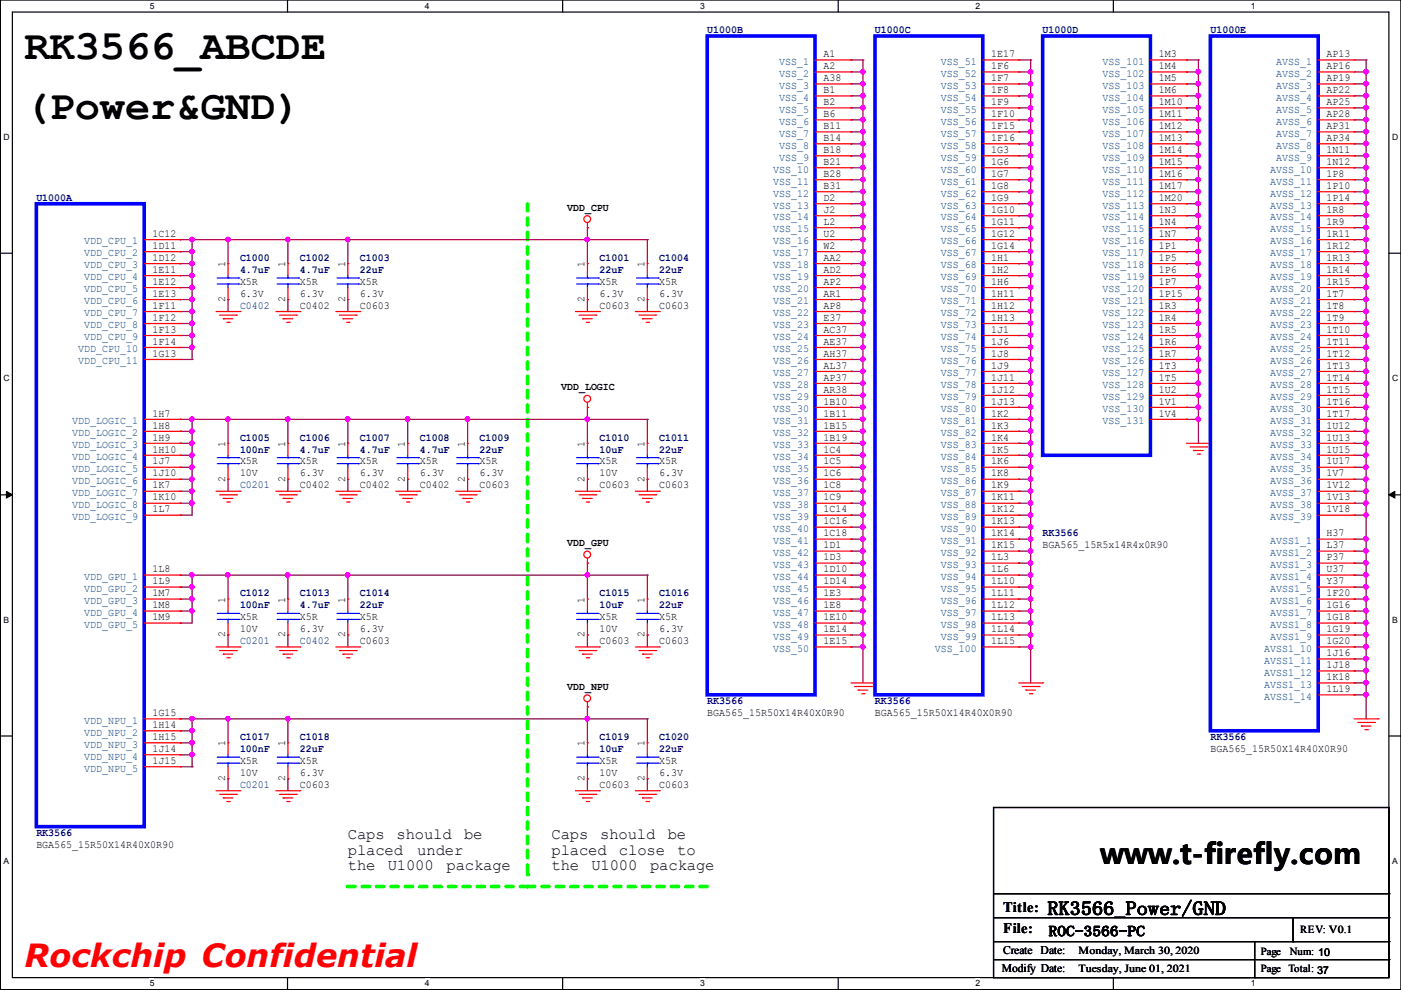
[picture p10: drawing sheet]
<svg xmlns="http://www.w3.org/2000/svg" width="297mm" height="210mm" viewBox="0 0 297 210" stroke-linecap="round" stroke-linejoin="round" font-family="sans-serif">
<defs><g id="words">
<g font-size="8.9">
<text x="5.2" y="12.5">RK3566_ABCDE</text>
<text x="5.2" y="25.2">(Power&amp;GND)</text>
</g>
<text font-size="6.8" fill="#f00" x="5.2" y="205">Rockchip Confidential</text>
<text font-size="6" x="233.3" y="183.2">www.t-firefly.com</text>
<text font-size="4.1" x="222.1" y="194">RK3566_Power/GND</text>
<g font-size="3.3">
<text x="73.7" y="177.9">Caps</text>
<text x="84.1" y="177.9">should</text>
<text x="98.4" y="177.9">be</text>
<text x="116.9" y="177.9">Caps</text>
<text x="127.3" y="177.9">should</text>
<text x="141.6" y="177.9">be</text>
<text x="73.7" y="181.2">placed</text>
<text x="73.7" y="184.5">the</text>
<text x="82.2" y="184.5">U1000</text>
<text x="88.5" y="181.2">under</text>
<text x="94.7" y="184.5">package</text>
<text x="116.9" y="181.2">placed</text>
<text x="116.9" y="184.5">the</text>
<text x="125.4" y="184.5">U1000</text>
<text x="131.2" y="181.2">close</text>
<text x="137.8" y="184.5">package</text>
<text x="143.6" y="181.2">to</text>
</g>
<g font-size="3">
<text x="212.7" y="193.3">Title:</text>
<text x="212.7" y="197.9">File:</text>
<text x="222.3" y="198.5">ROC-3566-PC</text>
</g>
<g font-size="2.5">
<text x="212.7" y="202.4">Create Date:</text>
<text x="212.4" y="206.2">Modify Date:</text>
</g>
<g font-size="2.3" fill="#00007f">
<text x="149.9" y="7">U1000B</text>
<text x="185.5" y="7">U1000C</text>
<text x="221.1" y="7">U1000D</text>
<text x="256.6" y="7">U1000E</text>
<text x="7.7" y="42.6">U1000A</text>
<text x="50.9" y="55.3">C1000</text>
<text x="50.9" y="57.8">4.7uF</text>
<text x="63.6" y="55.3">C1002</text>
<text x="63.6" y="57.8">4.7uF</text>
<text x="76.3" y="55.3">C1003</text>
<text x="76.3" y="57.8">22uF</text>
<text x="127.1" y="55.3">C1001</text>
<text x="127.1" y="57.8">22uF</text>
<text x="139.8" y="55.3">C1004</text>
<text x="139.8" y="57.8">22uF</text>
<text x="50.9" y="65.5">C0402</text>
<text x="50.9" y="93.4">C1005</text>
<text x="50.9" y="95.9">100nF</text>
<text x="63.6" y="93.4">C1006</text>
<text x="63.6" y="95.9">4.7uF</text>
<text x="76.3" y="93.4">C1007</text>
<text x="76.3" y="95.9">4.7uF</text>
<text x="89" y="93.4">C1008</text>
<text x="89" y="95.9">4.7uF</text>
<text x="101.7" y="93.4">C1009</text>
<text x="101.7" y="95.9">22uF</text>
<text x="127.1" y="93.4">C1010</text>
<text x="127.1" y="95.9">10uF</text>
<text x="139.8" y="93.4">C1011</text>
<text x="139.8" y="95.9">22uF</text>
<text x="50.9" y="103.6">C0201</text>
<text x="221.1" y="113.7">RK3566</text>
<text x="50.9" y="126.4">C1012</text>
<text x="50.9" y="129">100nF</text>
<text x="63.6" y="126.4">C1013</text>
<text x="63.6" y="129">4.7uF</text>
<text x="76.3" y="126.4">C1014</text>
<text x="76.3" y="129">22uF</text>
<text x="127.1" y="126.4">C1015</text>
<text x="127.1" y="129">10uF</text>
<text x="139.8" y="126.4">C1016</text>
<text x="139.8" y="129">22uF</text>
<text x="50.9" y="136.6">C0201</text>
<text x="63.6" y="136.6">C0402</text>
<text x="149.9" y="149.3">RK3566</text>
<text x="185.5" y="149.3">RK3566</text>
<text x="50.9" y="156.9">C1017</text>
<text x="50.9" y="159.4">100nF</text>
<text x="63.6" y="156.9">C1018</text>
<text x="63.6" y="159.4">22uF</text>
<text x="127.1" y="156.9">C1019</text>
<text x="127.1" y="159.4">10uF</text>
<text x="139.8" y="156.9">C1020</text>
<text x="139.8" y="159.4">22uF</text>
<text x="256.6" y="156.9">RK3566</text>
<text x="50.9" y="167.1">C0201</text>
<text x="7.7" y="177.2">RK3566</text>
</g>
<g font-size="2.3" fill="#003f7f">
<text x="165.2" y="13.7">VSS_1</text>
<text x="165.2" y="16.3">VSS_2</text>
<text x="199.5" y="13.7">VSS_51</text>
<text x="199.5" y="16.3">VSS_52</text>
<text x="233.8" y="13.7">VSS_101</text>
<text x="233.8" y="16.3">VSS_102</text>
<text x="270.6" y="13.7">AVSS_1</text>
<text x="270.6" y="16.3">AVSS_2</text>
<text x="165.2" y="18.8">VSS_3</text>
<text x="165.2" y="21.4">VSS_4</text>
<text x="165.2" y="23.9">VSS_5</text>
<text x="199.5" y="18.8">VSS_53</text>
<text x="199.5" y="21.4">VSS_54</text>
<text x="199.5" y="23.9">VSS_55</text>
<text x="233.8" y="18.8">VSS_103</text>
<text x="233.8" y="21.4">VSS_104</text>
<text x="233.8" y="23.9">VSS_105</text>
<text x="270.6" y="18.8">AVSS_3</text>
<text x="270.6" y="21.4">AVSS_4</text>
<text x="270.6" y="23.9">AVSS_5</text>
<text x="165.2" y="26.4">VSS_6</text>
<text x="165.2" y="29">VSS_7</text>
<text x="199.5" y="26.4">VSS_56</text>
<text x="199.5" y="29">VSS_57</text>
<text x="233.8" y="26.4">VSS_106</text>
<text x="233.8" y="29">VSS_107</text>
<text x="270.6" y="26.4">AVSS_6</text>
<text x="270.6" y="29">AVSS_7</text>
<text x="165.2" y="31.5">VSS_8</text>
<text x="165.2" y="34.1">VSS_9</text>
<text x="199.5" y="31.5">VSS_58</text>
<text x="199.5" y="34.1">VSS_59</text>
<text x="233.8" y="31.5">VSS_108</text>
<text x="233.8" y="34.1">VSS_109</text>
<text x="270.6" y="31.5">AVSS_8</text>
<text x="270.6" y="34.1">AVSS_9</text>
<text x="163.9" y="36.6">VSS_10</text>
<text x="163.9" y="39.1">VSS_11</text>
<text x="163.9" y="41.7">VSS_12</text>
<text x="199.5" y="36.6">VSS_60</text>
<text x="199.5" y="39.1">VSS_61</text>
<text x="199.5" y="41.7">VSS_62</text>
<text x="233.8" y="36.6">VSS_110</text>
<text x="233.8" y="39.1">VSS_111</text>
<text x="233.8" y="41.7">VSS_112</text>
<text x="269.3" y="36.6">AVSS_10</text>
<text x="269.3" y="39.1">AVSS_11</text>
<text x="269.3" y="41.7">AVSS_12</text>
<text x="163.9" y="44.2">VSS_13</text>
<text x="163.9" y="46.8">VSS_14</text>
<text x="199.5" y="44.2">VSS_63</text>
<text x="199.5" y="46.8">VSS_64</text>
<text x="233.8" y="44.2">VSS_113</text>
<text x="233.8" y="46.8">VSS_114</text>
<text x="269.3" y="44.2">AVSS_13</text>
<text x="269.3" y="46.8">AVSS_14</text>
<text x="17.9" y="51.8">VDD_CPU_1</text>
<text x="163.9" y="49.3">VSS_15</text>
<text x="163.9" y="51.8">VSS_16</text>
<text x="199.5" y="49.3">VSS_65</text>
<text x="199.5" y="51.8">VSS_66</text>
<text x="233.8" y="49.3">VSS_115</text>
<text x="233.8" y="51.8">VSS_116</text>
<text x="269.3" y="49.3">AVSS_15</text>
<text x="269.3" y="51.8">AVSS_16</text>
<text x="17.9" y="54.4">VDD_CPU_2</text>
<text x="17.9" y="56.9">VDD_CPU_3</text>
<text x="17.9" y="59.5">VDD_CPU_4</text>
<text x="163.9" y="54.4">VSS_17</text>
<text x="163.9" y="56.9">VSS_18</text>
<text x="163.9" y="59.5">VSS_19</text>
<text x="199.5" y="54.4">VSS_67</text>
<text x="199.5" y="56.9">VSS_68</text>
<text x="199.5" y="59.5">VSS_69</text>
<text x="233.8" y="54.4">VSS_117</text>
<text x="233.8" y="56.9">VSS_118</text>
<text x="233.8" y="59.5">VSS_119</text>
<text x="269.3" y="54.4">AVSS_17</text>
<text x="269.3" y="56.9">AVSS_18</text>
<text x="269.3" y="59.5">AVSS_19</text>
<text x="17.9" y="62">VDD_CPU_5</text>
<text x="17.9" y="64.5">VDD_CPU_6</text>
<text x="163.9" y="62">VSS_20</text>
<text x="163.9" y="64.5">VSS_21</text>
<text x="199.5" y="62">VSS_70</text>
<text x="199.5" y="64.5">VSS_71</text>
<text x="233.8" y="62">VSS_120</text>
<text x="233.8" y="64.5">VSS_121</text>
<text x="269.3" y="62">AVSS_20</text>
<text x="269.3" y="64.5">AVSS_21</text>
<text x="17.9" y="67.1">VDD_CPU_7</text>
<text x="17.9" y="69.6">VDD_CPU_8</text>
<text x="163.9" y="67.1">VSS_22</text>
<text x="163.9" y="69.6">VSS_23</text>
<text x="199.5" y="67.1">VSS_72</text>
<text x="199.5" y="69.6">VSS_73</text>
<text x="233.8" y="67.1">VSS_122</text>
<text x="233.8" y="69.6">VSS_123</text>
<text x="269.3" y="67.1">AVSS_22</text>
<text x="269.3" y="69.6">AVSS_23</text>
<text x="16.6" y="74.7">VDD_CPU_10</text>
<text x="16.6" y="77.2">VDD_CPU_11</text>
<text x="17.9" y="72.2">VDD_CPU_9</text>
<text x="163.9" y="72.2">VSS_24</text>
<text x="163.9" y="74.7">VSS_25</text>
<text x="163.9" y="77.2">VSS_26</text>
<text x="199.5" y="72.2">VSS_74</text>
<text x="199.5" y="74.7">VSS_75</text>
<text x="199.5" y="77.2">VSS_76</text>
<text x="233.8" y="72.2">VSS_124</text>
<text x="233.8" y="74.7">VSS_125</text>
<text x="233.8" y="77.2">VSS_126</text>
<text x="269.3" y="72.2">AVSS_24</text>
<text x="269.3" y="74.7">AVSS_25</text>
<text x="269.3" y="77.2">AVSS_26</text>
<text x="163.9" y="79.8">VSS_27</text>
<text x="163.9" y="82.3">VSS_28</text>
<text x="199.5" y="79.8">VSS_77</text>
<text x="199.5" y="82.3">VSS_78</text>
<text x="233.8" y="79.8">VSS_127</text>
<text x="233.8" y="82.3">VSS_128</text>
<text x="269.3" y="79.8">AVSS_27</text>
<text x="269.3" y="82.3">AVSS_28</text>
<text x="15.3" y="89.9">VDD_LOGIC_1</text>
<text x="163.9" y="84.9">VSS_29</text>
<text x="163.9" y="87.4">VSS_30</text>
<text x="163.9" y="89.9">VSS_31</text>
<text x="199.5" y="84.9">VSS_79</text>
<text x="199.5" y="87.4">VSS_80</text>
<text x="199.5" y="89.9">VSS_81</text>
<text x="233.8" y="84.9">VSS_129</text>
<text x="233.8" y="87.4">VSS_130</text>
<text x="233.8" y="89.9">VSS_131</text>
<text x="269.3" y="84.9">AVSS_29</text>
<text x="269.3" y="87.4">AVSS_30</text>
<text x="269.3" y="89.9">AVSS_31</text>
<text x="15.3" y="92.5">VDD_LOGIC_2</text>
<text x="15.3" y="95">VDD_LOGIC_3</text>
<text x="163.9" y="92.5">VSS_32</text>
<text x="163.9" y="95">VSS_33</text>
<text x="199.5" y="92.5">VSS_82</text>
<text x="199.5" y="95">VSS_83</text>
<text x="269.3" y="92.5">AVSS_32</text>
<text x="269.3" y="95">AVSS_33</text>
<text x="15.3" y="97.6">VDD_LOGIC_4</text>
<text x="15.3" y="100.1">VDD_LOGIC_5</text>
<text x="163.9" y="97.6">VSS_34</text>
<text x="163.9" y="100.1">VSS_35</text>
<text x="199.5" y="97.6">VSS_84</text>
<text x="199.5" y="100.1">VSS_85</text>
<text x="269.3" y="97.6">AVSS_34</text>
<text x="269.3" y="100.1">AVSS_35</text>
<text x="15.3" y="102.6">VDD_LOGIC_6</text>
<text x="15.3" y="105.2">VDD_LOGIC_7</text>
<text x="15.3" y="107.7">VDD_LOGIC_8</text>
<text x="163.9" y="102.6">VSS_36</text>
<text x="163.9" y="105.2">VSS_37</text>
<text x="163.9" y="107.7">VSS_38</text>
<text x="199.5" y="102.6">VSS_86</text>
<text x="199.5" y="105.2">VSS_87</text>
<text x="199.5" y="107.7">VSS_88</text>
<text x="269.3" y="102.6">AVSS_36</text>
<text x="269.3" y="105.2">AVSS_37</text>
<text x="269.3" y="107.7">AVSS_38</text>
<text x="15.3" y="110.3">VDD_LOGIC_9</text>
<text x="163.9" y="110.3">VSS_39</text>
<text x="163.9" y="112.8">VSS_40</text>
<text x="199.5" y="110.3">VSS_89</text>
<text x="199.5" y="112.8">VSS_90</text>
<text x="269.3" y="110.3">AVSS_39</text>
<text x="163.9" y="115.3">VSS_41</text>
<text x="163.9" y="117.9">VSS_42</text>
<text x="199.5" y="115.3">VSS_91</text>
<text x="199.5" y="117.9">VSS_92</text>
<text x="269.3" y="115.3">AVSS1_1</text>
<text x="269.3" y="117.9">AVSS1_2</text>
<text x="17.9" y="123">VDD_GPU_1</text>
<text x="17.9" y="125.5">VDD_GPU_2</text>
<text x="163.9" y="120.4">VSS_43</text>
<text x="163.9" y="123">VSS_44</text>
<text x="163.9" y="125.5">VSS_45</text>
<text x="199.5" y="120.4">VSS_93</text>
<text x="199.5" y="123">VSS_94</text>
<text x="199.5" y="125.5">VSS_95</text>
<text x="269.3" y="120.4">AVSS1_3</text>
<text x="269.3" y="123">AVSS1_4</text>
<text x="269.3" y="125.5">AVSS1_5</text>
<text x="17.9" y="128">VDD_GPU_3</text>
<text x="17.9" y="130.6">VDD_GPU_4</text>
<text x="163.9" y="128">VSS_46</text>
<text x="163.9" y="130.6">VSS_47</text>
<text x="199.5" y="128">VSS_96</text>
<text x="199.5" y="130.6">VSS_97</text>
<text x="269.3" y="128">AVSS1_6</text>
<text x="269.3" y="130.6">AVSS1_7</text>
<text x="17.9" y="133.1">VDD_GPU_5</text>
<text x="163.9" y="133.1">VSS_48</text>
<text x="163.9" y="135.7">VSS_49</text>
<text x="199.5" y="133.1">VSS_98</text>
<text x="199.5" y="135.7">VSS_99</text>
<text x="269.3" y="133.1">AVSS1_8</text>
<text x="269.3" y="135.7">AVSS1_9</text>
<text x="163.9" y="138.2">VSS_50</text>
<text x="198.2" y="138.2">VSS_100</text>
<text x="268.1" y="138.2">AVSS1_10</text>
<text x="268.1" y="140.7">AVSS1_11</text>
<text x="268.1" y="143.3">AVSS1_12</text>
<text x="268.1" y="145.8">AVSS1_13</text>
<text x="268.1" y="148.4">AVSS1_14</text>
<text x="17.9" y="153.4">VDD_NPU_1</text>
<text x="17.9" y="156">VDD_NPU_2</text>
<text x="17.9" y="158.5">VDD_NPU_3</text>
<text x="17.9" y="161.1">VDD_NPU_4</text>
<text x="17.9" y="163.6">VDD_NPU_5</text>
</g>
<g font-size="2.3">
<text x="174.6" y="12.1">A1</text>
<text x="174.6" y="14.7">A2</text>
<text x="174.6" y="17.2">A38</text>
<text x="210.1" y="12.1">1E17</text>
<text x="210.1" y="14.7">1F6</text>
<text x="210.1" y="17.2">1F7</text>
<text x="245.7" y="12.1">1M3</text>
<text x="245.7" y="14.7">1M4</text>
<text x="245.7" y="17.2">1M5</text>
<text x="281.3" y="12.1">AP13</text>
<text x="281.3" y="14.7">AP16</text>
<text x="281.3" y="17.2">AP19</text>
<text x="174.6" y="19.7">B1</text>
<text x="174.6" y="22.3">B2</text>
<text x="210.1" y="19.7">1F8</text>
<text x="210.1" y="22.3">1F9</text>
<text x="245.7" y="19.7">1M6</text>
<text x="245.7" y="22.3">1M10</text>
<text x="281.3" y="19.7">AP22</text>
<text x="281.3" y="22.3">AP25</text>
<text x="174.6" y="24.8">B6</text>
<text x="174.6" y="27.4">B11</text>
<text x="174.6" y="29.9">B14</text>
<text x="210.1" y="24.8">1F10</text>
<text x="210.1" y="27.4">1F15</text>
<text x="210.1" y="29.9">1F16</text>
<text x="245.7" y="24.8">1M11</text>
<text x="245.7" y="27.4">1M12</text>
<text x="245.7" y="29.9">1M13</text>
<text x="281.3" y="24.8">AP28</text>
<text x="281.3" y="27.4">AP31</text>
<text x="281.3" y="29.9">AP34</text>
<text x="174.6" y="32.4">B18</text>
<text x="174.6" y="35">B21</text>
<text x="210.1" y="32.4">1G3</text>
<text x="210.1" y="35">1G6</text>
<text x="245.7" y="32.4">1M14</text>
<text x="245.7" y="35">1M15</text>
<text x="281.3" y="32.4">1N11</text>
<text x="281.3" y="35">1N12</text>
<text x="174.6" y="37.5">B28</text>
<text x="174.6" y="40.1">B31</text>
<text x="210.1" y="37.5">1G7</text>
<text x="210.1" y="40.1">1G8</text>
<text x="245.7" y="37.5">1M16</text>
<text x="245.7" y="40.1">1M17</text>
<text x="281.3" y="37.5">1P8</text>
<text x="281.3" y="40.1">1P10</text>
<text x="120.2" y="44.6">VDD_CPU</text>
<text x="174.6" y="42.6">D2</text>
<text x="174.6" y="45.1">J2</text>
<text x="174.6" y="47.7">L2</text>
<text x="210.1" y="42.6">1G9</text>
<text x="210.1" y="45.1">1G10</text>
<text x="210.1" y="47.7">1G11</text>
<text x="245.7" y="42.6">1M20</text>
<text x="245.7" y="45.1">1N3</text>
<text x="245.7" y="47.7">1N4</text>
<text x="281.3" y="42.6">1P14</text>
<text x="281.3" y="45.1">1R8</text>
<text x="281.3" y="47.7">1R9</text>
<text x="32.3" y="50.2">1C12</text>
<text x="32.3" y="52.8">1D11</text>
<text x="174.6" y="50.2">U2</text>
<text x="174.6" y="52.8">W2</text>
<text x="210.1" y="50.2">1G12</text>
<text x="210.1" y="52.8">1G14</text>
<text x="245.7" y="50.2">1N7</text>
<text x="245.7" y="52.8">1P1</text>
<text x="281.3" y="50.2">1R11</text>
<text x="281.3" y="52.8">1R12</text>
<text x="32.3" y="55.3">1D12</text>
<text x="32.3" y="57.8">1E11</text>
<text x="47.8" y="56.7" transform="rotate(-90 47.8 56.7)">1</text>
<text x="60.5" y="56.7" transform="rotate(-90 60.5 56.7)">1</text>
<text x="73.2" y="56.7" transform="rotate(-90 73.2 56.7)">1</text>
<text x="124" y="56.7" transform="rotate(-90 124 56.7)">1</text>
<text x="136.7" y="56.7" transform="rotate(-90 136.7 56.7)">1</text>
<text x="174.6" y="55.3">AA2</text>
<text x="174.6" y="57.8">AD2</text>
<text x="210.1" y="55.3">1H1</text>
<text x="210.1" y="57.8">1H2</text>
<text x="245.7" y="55.3">1P5</text>
<text x="245.7" y="57.8">1P6</text>
<text x="281.3" y="55.3">1R13</text>
<text x="281.3" y="57.8">1R14</text>
<text x="32.3" y="60.4">1E12</text>
<text x="32.3" y="62.9">1E13</text>
<text x="32.3" y="65.5">1F11</text>
<text x="47.8" y="64" transform="rotate(-90 47.8 64)">2</text>
<text x="50.9" y="60.4">X5R</text>
<text x="50.9" y="62.9">6.3V</text>
<text x="60.5" y="64" transform="rotate(-90 60.5 64)">2</text>
<text x="63.6" y="65.5">C0402</text>
<text x="63.6" y="60.4">X5R</text>
<text x="63.6" y="62.9">6.3V</text>
<text x="73.2" y="64" transform="rotate(-90 73.2 64)">2</text>
<text x="76.3" y="65.5">C0603</text>
<text x="76.3" y="60.4">X5R</text>
<text x="76.3" y="62.9">6.3V</text>
<text x="124" y="64" transform="rotate(-90 124 64)">2</text>
<text x="127.1" y="65.5">C0603</text>
<text x="127.1" y="60.4">X5R</text>
<text x="127.1" y="62.9">6.3V</text>
<text x="136.7" y="64" transform="rotate(-90 136.7 64)">2</text>
<text x="139.8" y="65.5">C0603</text>
<text x="139.8" y="60.4">X5R</text>
<text x="139.8" y="62.9">6.3V</text>
<text x="174.6" y="60.4">AP2</text>
<text x="174.6" y="62.9">AR1</text>
<text x="174.6" y="65.5">AP8</text>
<text x="210.1" y="60.4">1H6</text>
<text x="210.1" y="62.9">1H11</text>
<text x="210.1" y="65.5">1H12</text>
<text x="245.7" y="60.4">1P7</text>
<text x="245.7" y="62.9">1P15</text>
<text x="245.7" y="65.5">1R3</text>
<text x="281.3" y="60.4">1R15</text>
<text x="281.3" y="62.9">1T7</text>
<text x="281.3" y="65.5">1T8</text>
<text x="32.3" y="68">1F12</text>
<text x="32.3" y="70.5">1F13</text>
<text x="174.6" y="68">E37</text>
<text x="174.6" y="70.5">AC37</text>
<text x="210.1" y="68">1H13</text>
<text x="210.1" y="70.5">1J1</text>
<text x="245.7" y="68">1R4</text>
<text x="245.7" y="70.5">1R5</text>
<text x="281.3" y="68">1T9</text>
<text x="281.3" y="70.5">1T10</text>
<text x="32.3" y="73.1">1F14</text>
<text x="32.3" y="75.6">1G13</text>
<text x="174.6" y="73.1">AE37</text>
<text x="174.6" y="75.6">AH37</text>
<text x="210.1" y="73.1">1J6</text>
<text x="210.1" y="75.6">1J8</text>
<text x="245.7" y="73.1">1R6</text>
<text x="245.7" y="75.6">1R7</text>
<text x="281.3" y="73.1">1T11</text>
<text x="281.3" y="75.6">1T12</text>
<text x="119" y="82.7">VDD_LOGIC</text>
<text x="174.6" y="78.2">AL37</text>
<text x="174.6" y="80.7">AP37</text>
<text x="174.6" y="83.2">AR38</text>
<text x="210.1" y="78.2">1J9</text>
<text x="210.1" y="80.7">1J11</text>
<text x="210.1" y="83.2">1J12</text>
<text x="245.7" y="78.2">1T3</text>
<text x="245.7" y="80.7">1T5</text>
<text x="245.7" y="83.2">1U2</text>
<text x="281.3" y="78.2">1T13</text>
<text x="281.3" y="80.7">1T14</text>
<text x="281.3" y="83.2">1T15</text>
<text x="32.3" y="88.3">1H7</text>
<text x="174.6" y="85.8">1B10</text>
<text x="174.6" y="88.3">1B11</text>
<text x="210.1" y="85.8">1J13</text>
<text x="210.1" y="88.3">1K2</text>
<text x="245.7" y="85.8">1V1</text>
<text x="245.7" y="88.3">1V4</text>
<text x="281.3" y="85.8">1T16</text>
<text x="281.3" y="88.3">1T17</text>
<text x="32.3" y="90.9">1H8</text>
<text x="32.3" y="93.4">1H9</text>
<text x="32.3" y="95.9">1H10</text>
<text x="47.8" y="94.8" transform="rotate(-90 47.8 94.8)">1</text>
<text x="60.5" y="94.8" transform="rotate(-90 60.5 94.8)">1</text>
<text x="73.2" y="94.8" transform="rotate(-90 73.2 94.8)">1</text>
<text x="85.9" y="94.8" transform="rotate(-90 85.9 94.8)">1</text>
<text x="98.6" y="94.8" transform="rotate(-90 98.6 94.8)">1</text>
<text x="124" y="94.8" transform="rotate(-90 124 94.8)">1</text>
<text x="136.7" y="94.8" transform="rotate(-90 136.7 94.8)">1</text>
<text x="174.6" y="90.9">1B15</text>
<text x="174.6" y="93.4">1B19</text>
<text x="174.6" y="95.9">1C4</text>
<text x="210.1" y="90.9">1K3</text>
<text x="210.1" y="93.4">1K4</text>
<text x="210.1" y="95.9">1K5</text>
<text x="281.3" y="90.9">1U12</text>
<text x="281.3" y="93.4">1U13</text>
<text x="281.3" y="95.9">1U15</text>
<text x="32.3" y="98.5">1J7</text>
<text x="32.3" y="101">1J10</text>
<text x="50.9" y="98.5">X5R</text>
<text x="50.9" y="101">10V</text>
<text x="63.6" y="98.5">X5R</text>
<text x="63.6" y="101">6.3V</text>
<text x="76.3" y="98.5">X5R</text>
<text x="76.3" y="101">6.3V</text>
<text x="89" y="98.5">X5R</text>
<text x="89" y="101">6.3V</text>
<text x="101.7" y="98.5">X5R</text>
<text x="101.7" y="101">6.3V</text>
<text x="127.1" y="98.5">X5R</text>
<text x="127.1" y="101">10V</text>
<text x="139.8" y="98.5">X5R</text>
<text x="139.8" y="101">6.3V</text>
<text x="174.6" y="98.5">1C5</text>
<text x="174.6" y="101">1C6</text>
<text x="210.1" y="98.5">1K6</text>
<text x="210.1" y="101">1K8</text>
<text x="281.3" y="98.5">1U17</text>
<text x="281.3" y="101">1V7</text>
<text x="32.3" y="103.6">1K7</text>
<text x="32.3" y="106.1">1K10</text>
<text x="47.8" y="102.1" transform="rotate(-90 47.8 102.1)">2</text>
<text x="60.5" y="102.1" transform="rotate(-90 60.5 102.1)">2</text>
<text x="63.6" y="103.6">C0402</text>
<text x="73.2" y="102.1" transform="rotate(-90 73.2 102.1)">2</text>
<text x="76.3" y="103.6">C0402</text>
<text x="85.9" y="102.1" transform="rotate(-90 85.9 102.1)">2</text>
<text x="89" y="103.6">C0402</text>
<text x="98.6" y="102.1" transform="rotate(-90 98.6 102.1)">2</text>
<text x="101.7" y="103.6">C0603</text>
<text x="124" y="102.1" transform="rotate(-90 124 102.1)">2</text>
<text x="127.1" y="103.6">C0603</text>
<text x="136.7" y="102.1" transform="rotate(-90 136.7 102.1)">2</text>
<text x="139.8" y="103.6">C0603</text>
<text x="174.6" y="103.6">1C8</text>
<text x="174.6" y="106.1">1C9</text>
<text x="210.1" y="103.6">1K9</text>
<text x="210.1" y="106.1">1K11</text>
<text x="281.3" y="103.6">1V12</text>
<text x="281.3" y="106.1">1V13</text>
<text x="32.3" y="108.6">1L7</text>
<text x="174.6" y="108.6">1C14</text>
<text x="174.6" y="111.2">1C16</text>
<text x="174.6" y="113.7">1C18</text>
<text x="210.1" y="108.6">1K12</text>
<text x="210.1" y="111.2">1K13</text>
<text x="210.1" y="113.7">1K14</text>
<text x="281.3" y="108.6">1V18</text>
<text x="281.3" y="113.7">H37</text>
<text x="120.2" y="115.8">VDD_GPU</text>
<text x="174.6" y="116.3">1D1</text>
<text x="174.6" y="118.8">1D3</text>
<text x="210.1" y="116.3">1K15</text>
<text x="210.1" y="118.8">1L3</text>
<text x="221.1" y="116.3">BGA565_15R5x14R4x0R90</text>
<text x="281.3" y="116.3">L37</text>
<text x="281.3" y="118.8">P37</text>
<text x="32.3" y="121.3">1L8</text>
<text x="32.3" y="123.9">1L9</text>
<text x="174.6" y="121.3">1D10</text>
<text x="174.6" y="123.9">1D14</text>
<text x="210.1" y="121.3">1L6</text>
<text x="210.1" y="123.9">1L10</text>
<text x="281.3" y="121.3">U37</text>
<text x="281.3" y="123.9">Y37</text>
<text x="32.3" y="126.4">1M7</text>
<text x="32.3" y="129">1M8</text>
<text x="32.3" y="131.5">1M9</text>
<text x="47.8" y="127.8" transform="rotate(-90 47.8 127.8)">1</text>
<text x="50.9" y="131.5">X5R</text>
<text x="60.5" y="127.8" transform="rotate(-90 60.5 127.8)">1</text>
<text x="63.6" y="131.5">X5R</text>
<text x="73.2" y="127.8" transform="rotate(-90 73.2 127.8)">1</text>
<text x="76.3" y="131.5">X5R</text>
<text x="124" y="127.8" transform="rotate(-90 124 127.8)">1</text>
<text x="127.1" y="131.5">X5R</text>
<text x="136.7" y="127.8" transform="rotate(-90 136.7 127.8)">1</text>
<text x="139.8" y="131.5">X5R</text>
<text x="174.6" y="126.4">1E3</text>
<text x="174.6" y="129">1E8</text>
<text x="174.6" y="131.5">1E10</text>
<text x="210.1" y="126.4">1L11</text>
<text x="210.1" y="129">1L12</text>
<text x="210.1" y="131.5">1L13</text>
<text x="281.3" y="126.4">1F20</text>
<text x="281.3" y="129">1G16</text>
<text x="281.3" y="131.5">1G18</text>
<text x="47.8" y="135.1" transform="rotate(-90 47.8 135.1)">2</text>
<text x="50.9" y="134">10V</text>
<text x="60.5" y="135.1" transform="rotate(-90 60.5 135.1)">2</text>
<text x="63.6" y="134">6.3V</text>
<text x="73.2" y="135.1" transform="rotate(-90 73.2 135.1)">2</text>
<text x="76.3" y="136.6">C0603</text>
<text x="76.3" y="134">6.3V</text>
<text x="124" y="135.1" transform="rotate(-90 124 135.1)">2</text>
<text x="127.1" y="136.6">C0603</text>
<text x="127.1" y="134">10V</text>
<text x="136.7" y="135.1" transform="rotate(-90 136.7 135.1)">2</text>
<text x="139.8" y="136.6">C0603</text>
<text x="139.8" y="134">6.3V</text>
<text x="174.6" y="134">1E14</text>
<text x="174.6" y="136.6">1E15</text>
<text x="210.1" y="134">1L14</text>
<text x="210.1" y="136.6">1L15</text>
<text x="281.3" y="134">1G19</text>
<text x="281.3" y="136.6">1G20</text>
<text x="281.3" y="139.1">1J16</text>
<text x="281.3" y="141.7">1J18</text>
<text x="120.2" y="146.2">VDD_NPU</text>
<text x="281.3" y="144.2">1K18</text>
<text x="281.3" y="146.7">1L19</text>
<text x="32.3" y="151.8">1G15</text>
<text x="32.3" y="154.4">1H14</text>
<text x="149.9" y="151.8">BGA565_15R50X14R40X0R90</text>
<text x="185.5" y="151.8">BGA565_15R50X14R40X0R90</text>
<text x="32.3" y="156.9">1H15</text>
<text x="32.3" y="159.4">1J14</text>
<text x="32.3" y="162">1J15</text>
<text x="47.8" y="158.3" transform="rotate(-90 47.8 158.3)">1</text>
<text x="50.9" y="162">X5R</text>
<text x="60.5" y="158.3" transform="rotate(-90 60.5 158.3)">1</text>
<text x="63.6" y="162">X5R</text>
<text x="124" y="158.3" transform="rotate(-90 124 158.3)">1</text>
<text x="127.1" y="162">X5R</text>
<text x="136.7" y="158.3" transform="rotate(-90 136.7 158.3)">1</text>
<text x="139.8" y="162">X5R</text>
<text x="256.6" y="159.4">BGA565_15R50X14R40X0R90</text>
<text x="47.8" y="165.6" transform="rotate(-90 47.8 165.6)">2</text>
<text x="50.9" y="164.5">10V</text>
<text x="60.5" y="165.6" transform="rotate(-90 60.5 165.6)">2</text>
<text x="63.6" y="167.1">C0603</text>
<text x="63.6" y="164.5">6.3V</text>
<text x="124" y="165.6" transform="rotate(-90 124 165.6)">2</text>
<text x="127.1" y="167.1">C0603</text>
<text x="127.1" y="164.5">10V</text>
<text x="136.7" y="165.6" transform="rotate(-90 136.7 165.6)">2</text>
<text x="139.8" y="167.1">C0603</text>
<text x="139.8" y="164.5">6.3V</text>
<text x="7.7" y="179.8">BGA565_15R50X14R40X0R90</text>
<text x="275.7" y="197.9">REV: V0.1</text>
<text x="228.7" y="202.2">Monday, March 30, 2020</text>
<text x="267.3" y="202.5">Page</text>
<text x="273.5" y="202.5">Num: 10</text>
<text x="228.7" y="206">Tuesday, June 01, 2021</text>
<text x="267.3" y="206">Page</text>
<text x="273.2" y="206">Total: 37</text>
</g>
<g font-size="1.8">
<text x="31.7" y="1.9">5</text>
<text x="90.1" y="1.9">4</text>
<text x="148.4" y="1.9">3</text>
<text x="206.8" y="1.9">2</text>
<text x="265.2" y="1.9">1</text>
<text x=".8" y="29.7">D</text>
<text x="295.1" y="29.7">D</text>
<text x=".8" y="80.9">C</text>
<text x="295.1" y="80.9">C</text>
<text x=".8" y="132.1">B</text>
<text x="295.1" y="132.1">B</text>
<text x=".8" y="183.2">A</text>
<text x="295.1" y="183.2">A</text>
<text x="31.7" y="209.1">5</text>
<text x="90.1" y="209.1">4</text>
<text x="148.4" y="209.1">3</text>
<text x="206.8" y="209.1">2</text>
<text x="265.2" y="209.1">1</text>
</g>
</g></defs>
<path d="M.1 0h296.9v209.8h-296.9zM2.6 2.6h291.9v204.7h-291.9z" fill="none" stroke="#000" stroke-width=".25"/>
<g fill="#fff">
<path d="M31.8 .3h.9v1.9h-.9z"/>
<path d="M31.8 207.5h.9v2h-.9z"/>
</g>
<path d="M61 0v2.6M61 207.3v2.5" fill="none" stroke="#000" stroke-width=".25"/>
<g fill="#fff">
<path d="M90.1 .3h.9v1.9h-.9z"/>
<path d="M90.1 207.5h.9v2h-.9z"/>
</g>
<path d="M119.3 0v2.6M119.3 207.3v2.5" fill="none" stroke="#000" stroke-width=".25"/>
<g fill="#fff">
<path d="M148.4 .3h1v1.9h-1z"/>
<path d="M148.4 207.5h1v2h-1z"/>
</g>
<path d="M177.7 0v2.6M177.7 207.3v2.5" fill="none" stroke="#000" stroke-width=".25"/>
<g fill="#fff">
<path d="M206.8 .3h1v1.9h-1z"/>
<path d="M206.8 207.5h1v2h-1z"/>
</g>
<path d="M236.1 0v2.6M236.1 207.3v2.5" fill="none" stroke="#000" stroke-width=".25"/>
<g fill="#fff">
<path d="M265.2 .3h.9v1.9h-.9z"/>
<path d="M265.2 207.5h.9v2h-.9z"/>
<path d="M.8 28.1h1.1v2h-1.1z"/>
<path d="M295.1 28.1h1.2v2h-1.2z"/>
<path d="M.8 79.3h1.1v1.9h-1.1z"/>
<path d="M295.1 79.3h1.2v1.9h-1.2z"/>
</g>
<path d="M.1 53.7h2.5M294.5 53.7h2.5" fill="none" stroke="#000" stroke-width=".25"/>
<g fill="#fff">
<path d="M.8 130.5h1.1v1.9h-1.1z"/>
<path d="M295.1 130.5h1.1v1.9h-1.1z"/>
</g>
<path d="M.1 104.9h2.5M294.5 104.9h2.5" fill="none" stroke="#000" stroke-width=".25"/>
<path d="M1.4 104.2l1.2 .7-1.2 .7zM294.5 104.9l1.2-.7v1.4z" fill="#000" stroke="#000" stroke-width=".21"/>
<g fill="#fff">
<path d="M.8 181.6h1v2h-1z"/>
<path d="M295.1 181.6h1.1v2h-1.1z"/>
</g>
<path d="M.1 156.1h2.5M294.5 156.1h2.5" fill="none" stroke="#000" stroke-width=".25"/>
<path d="M149.9 188h-38.1" fill="none" stroke="#01ff00" stroke-width=".76" stroke-dasharray="1.5 1.5"/>
<circle cx="111.8" cy="188" r=".38" fill="#01ff00" stroke-dasharray="1.5 1.5"/>
<path d="M111.8 188h-38.1" fill="none" stroke="#01ff00" stroke-width=".76" stroke-dasharray="1.5 1.5"/>
<circle cx="73.7" cy="188" r=".38" fill="#01ff00" stroke-dasharray="1.5 1.5"/>
<path d="M111.8 43.2v142.2" fill="none" stroke="#01ff00" stroke-width=".76" stroke-dasharray="1.5 1.5"/>
<circle cx="111.8" cy="185.4" r=".38" fill="#01ff00" stroke-dasharray="1.5 1.5"/>
<g fill="none" stroke="#7f003f" stroke-width=".25">
<path d="M180.4 12.7h.1M180.4 15.3h.1M180.4 17.8h.1M180.4 12.7h2.6M180.4 15.3h2.6M180.4 17.8h2.6M183 12.7h.1M183 15.3h.1M183 17.8h.1M183 12.7v132.1M216 12.7h.1M216 15.3h.1"/>
<path d="M216 17.8h.1M216 12.7h2.5M216 15.3h2.5M216 17.8h2.5M218.5 12.7h.1M218.5 15.3h.1M218.5 17.8h.1M218.5 12.7v132.1M251.5 15.3h.1M251.5 17.8h.1M251.5 12.7h.1M251.5 12.7h2.6"/>
<path d="M251.5 15.3h2.6M251.5 17.8h2.6M254.1 12.7h.1M254.1 15.3h.1M254.1 17.8h.1M254.1 12.7v81.3M287.1 12.7h2.5M287.1 15.3h2.5M287.1 17.8h2.5M289.6 12.7h.1M289.6 15.3h.1M289.6 17.8h.1"/>
<path d="M289.6 12.7v139.7M180.4 20.3h.1M180.4 22.9h.1M180.4 25.4h.1M180.4 28h.1M180.4 30.5h.1M180.4 33h.1M180.4 35.6h.1M180.4 38.1h.1M180.4 20.3h2.6M180.4 22.9h2.6M180.4 25.4h2.6"/>
<path d="M180.4 28h2.6M180.4 30.5h2.6M180.4 33h2.6M180.4 35.6h2.6M180.4 38.1h2.6M183 20.3h.1M183 22.9h.1M183 25.4h.1M183 28h.1M183 30.5h.1M183 33h.1M183 35.6h.1"/>
<path d="M183 38.1h.1M216 20.3h.1M216 22.9h.1M216 25.4h.1M216 28h.1M216 30.5h.1M216 33h.1M216 35.6h.1M216 38.1h.1M216 20.3h2.5M216 22.9h2.5M216 25.4h2.5"/>
<path d="M216 28h2.5M216 30.5h2.5M216 33h2.5M216 35.6h2.5M216 38.1h2.5M218.5 20.3h.1M218.5 22.9h.1M218.5 25.4h.1M218.5 28h.1M218.5 30.5h.1M218.5 33h.1M218.5 35.6h.1"/>
<path d="M218.5 38.1h.1M251.5 20.3h.1M251.5 22.9h.1M251.5 25.4h.1M251.5 28h.1M251.5 30.5h.1M251.5 33h.1M251.5 35.6h.1M251.5 38.1h.1M251.5 20.3h2.6M251.5 22.9h2.6M251.5 25.4h2.6"/>
<path d="M251.5 28h2.6M251.5 30.5h2.6M251.5 33h2.6M251.5 35.6h2.6M251.5 38.1h2.6M254.1 20.3h.1M254.1 22.9h.1M254.1 25.4h.1M254.1 28h.1M254.1 30.5h.1M254.1 33h.1M254.1 35.6h.1"/>
<path d="M254.1 38.1h.1M287.1 22.9h.1M287.1 25.4h.1M287.1 28h.1M287.1 30.5h.1M287.1 33h.1M287.1 35.6h.1M287.1 38.1h.1M287.1 20.3h2.5M287.1 22.9h2.5M287.1 25.4h2.5M287.1 28h2.5"/>
<path d="M287.1 30.5h2.5M287.1 33h2.5M287.1 35.6h2.5M287.1 38.1h2.5M289.6 22.9h.1M289.6 25.4h.1M289.6 28h.1M289.6 30.5h.1M289.6 33h.1M289.6 35.6h.1M289.6 38.1h.1M289.6 20.3h.1"/>
<path d="M38.2 53.4h.1M38.2 55.9h.1M38.2 58.4h.1M38.2 50.8h.1M38.2 53.4h2.5M38.2 55.9h2.5M38.2 58.4h2.5M38.2 50.8h99M40.7 53.4h.1M40.7 55.9h.1M40.7 58.4h.1M40.7 50.8h.1"/>
<path d="M40.7 50.8v25.4M48.3 50.8h.1M48.3 50.8v5.1M61 50.8h.1M61 50.8v5.1M73.7 50.8h.1M73.7 50.8v5.1M124.5 50.8h.1M124.5 48.3h.1M124.5 48.3v7.6M137.2 50.8h.1M137.2 50.8v5.1"/>
<path d="M180.4 40.7h.1M180.4 43.2h.1M180.4 45.7h.1M180.4 48.3h.1M180.4 50.8h.1M180.4 53.4h.1M180.4 55.9h.1M180.4 58.4h.1M180.4 53.4h2.6M180.4 55.9h2.6M180.4 58.4h2.6M180.4 50.8h2.6"/>
<path d="M180.4 40.7h2.6M180.4 43.2h2.6M180.4 45.7h2.6M180.4 48.3h2.6M183 40.7h.1M183 43.2h.1M183 45.7h.1M183 48.3h.1M183 50.8h.1M183 53.4h.1M183 55.9h.1M183 58.4h.1"/>
<path d="M216 40.7h.1M216 43.2h.1M216 45.7h.1M216 48.3h.1M216 50.8h.1M216 53.4h.1M216 55.9h.1M216 58.4h.1M216 53.4h2.5M216 55.9h2.5M216 58.4h2.5M216 50.8h2.5"/>
<path d="M216 40.7h2.5M216 43.2h2.5M216 45.7h2.5M216 48.3h2.5M218.5 40.7h.1M218.5 43.2h.1M218.5 45.7h.1M218.5 48.3h.1M218.5 50.8h.1M218.5 53.4h.1M218.5 55.9h.1M218.5 58.4h.1"/>
<path d="M251.5 40.7h.1M251.5 43.2h.1M251.5 45.7h.1M251.5 48.3h.1M251.5 50.8h.1M251.5 53.4h.1M251.5 55.9h.1M251.5 58.4h.1M251.5 53.4h2.6M251.5 55.9h2.6M251.5 58.4h2.6M251.5 50.8h2.6"/>
<path d="M251.5 40.7h2.6M251.5 43.2h2.6M251.5 45.7h2.6M251.5 48.3h2.6M254.1 40.7h.1M254.1 43.2h.1M254.1 45.7h.1M254.1 48.3h.1M254.1 50.8h.1M254.1 53.4h.1M254.1 55.9h.1M254.1 58.4h.1"/>
<path d="M287.1 40.7h.1M287.1 43.2h.1M287.1 45.7h.1M287.1 48.3h.1M287.1 50.8h.1M287.1 53.4h.1M287.1 55.9h.1M287.1 58.4h.1M287.1 53.4h2.5M287.1 55.9h2.5M287.1 58.4h2.5M287.1 50.8h2.5"/>
<path d="M287.1 40.7h2.5M287.1 43.2h2.5M287.1 45.7h2.5M287.1 48.3h2.5M289.6 40.7h.1M289.6 43.2h.1M289.6 45.7h.1M289.6 48.3h.1M289.6 50.8h.1M289.6 53.4h.1M289.6 55.9h.1M289.6 58.4h.1"/>
<path d="M38.2 61h.1M38.2 63.5h.1M38.2 66.1h.1M38.2 68.6h.1M38.2 73.7h.1M38.2 71.1h.1M38.2 61h2.5M38.2 63.5h2.5M38.2 66.1h2.5M38.2 68.6h2.5M38.2 73.7h2.5M38.2 71.1h2.5"/>
<path d="M38.2 76.2h2.5M40.7 61h.1M40.7 63.5h.1M40.7 66.1h.1M40.7 71.1h.1M40.7 68.6h.1M40.7 76.2h.1M40.7 73.7h.1M48.3 63.5h.1M48.3 63.5v2.6M61 63.5h.1M61 63.5v2.6"/>
<path d="M73.7 63.5h.1M73.7 63.5v2.6M124.5 63.5h.1M124.5 63.5v2.6M137.2 63.5h.1M137.2 63.5v2.6M180.4 61h.1M180.4 63.5h.1M180.4 66.1h.1M180.4 68.6h.1M180.4 71.1h.1M180.4 73.7h.1"/>
<path d="M180.4 76.2h.1M180.4 78.8h.1M180.4 61h2.6M180.4 63.5h2.6M180.4 66.1h2.6M180.4 68.6h2.6M180.4 73.7h2.6M180.4 71.1h2.6M180.4 76.2h2.6M180.4 78.8h2.6M183 61h.1M183 63.5h.1"/>
<path d="M183 66.1h.1M183 68.6h.1M183 71.1h.1M183 73.7h.1M183 76.2h.1M183 78.8h.1M216 61h.1M216 63.5h.1M216 66.1h.1M216 68.6h.1M216 71.1h.1M216 73.7h.1"/>
<path d="M216 76.2h.1M216 78.8h.1M216 61h2.5M216 63.5h2.5M216 66.1h2.5M216 68.6h2.5M216 73.7h2.5M216 71.1h2.5M216 76.2h2.5M216 78.8h2.5M218.5 61h.1M218.5 63.5h.1"/>
<path d="M218.5 66.1h.1M218.5 68.6h.1M218.5 71.1h.1M218.5 73.7h.1M218.5 76.2h.1M218.5 78.8h.1M251.5 61h.1M251.5 63.5h.1M251.5 66.1h.1M251.5 68.6h.1M251.5 71.1h.1M251.5 73.7h.1"/>
<path d="M251.5 76.2h.1M251.5 78.8h.1M251.5 61h2.6M251.5 63.5h2.6M251.5 66.1h2.6M251.5 68.6h2.6M251.5 73.7h2.6M251.5 71.1h2.6M251.5 76.2h2.6M251.5 78.8h2.6M254.1 61h.1M254.1 63.5h.1"/>
<path d="M254.1 66.1h.1M254.1 68.6h.1M254.1 71.1h.1M254.1 73.7h.1M254.1 76.2h.1M254.1 78.8h.1M287.1 61h.1M287.1 63.5h.1M287.1 66.1h.1M287.1 68.6h.1M287.1 71.1h.1M287.1 73.7h.1"/>
<path d="M287.1 76.2h.1M287.1 78.8h.1M287.1 61h2.5M287.1 63.5h2.5M287.1 66.1h2.5M287.1 68.6h2.5M287.1 73.7h2.5M287.1 71.1h2.5M287.1 76.2h2.5M287.1 78.8h2.5M289.6 61h.1M289.6 63.5h.1"/>
<path d="M289.6 66.1h.1M289.6 68.6h.1M289.6 71.1h.1M289.6 73.7h.1M289.6 76.2h.1M289.6 78.8h.1M38.2 99.1h.1M38.2 88.9h.1M38.2 91.5h.1M38.2 94h.1M38.2 96.5h.1M38.2 88.9h99"/>
<path d="M38.2 99.1h2.5M38.2 91.5h2.5M38.2 94h2.5M38.2 96.5h2.5M40.7 94h.1M40.7 96.5h.1M40.7 88.9h.1M40.7 91.5h.1M40.7 99.1h.1M40.7 88.9v20.3h-2.5M48.3 88.9h.1M48.3 88.9v5.1"/>
<path d="M61 88.9h.1M61 88.9v5.1M73.7 88.9h.1M73.7 88.9v5.1M86.4 88.9h.1M86.4 88.9v5.1M99.1 88.9h.1M99.1 88.9v5.1M124.5 88.9h.1M124.5 86.4h.1M124.5 86.4v7.6M137.2 88.9h.1"/>
<path d="M137.2 88.9v5.1M180.4 81.3h.1M180.4 83.8h.1M180.4 86.4h.1M180.4 88.9h.1M180.4 91.5h.1M180.4 94h.1M180.4 96.5h.1M180.4 99.1h.1M180.4 88.9h2.6M180.4 99.1h2.6M180.4 91.5h2.6"/>
<path d="M180.4 94h2.6M180.4 96.5h2.6M180.4 81.3h2.6M180.4 83.8h2.6M180.4 86.4h2.6M183 81.3h.1M183 83.8h.1M183 86.4h.1M183 88.9h.1M183 91.5h.1M183 94h.1M183 96.5h.1"/>
<path d="M183 99.1h.1M216 81.3h.1M216 83.8h.1M216 86.4h.1M216 88.9h.1M216 91.5h.1M216 94h.1M216 96.5h.1M216 99.1h.1M216 88.9h2.5M216 99.1h2.5M216 91.5h2.5"/>
<path d="M216 94h2.5M216 96.5h2.5M216 81.3h2.5M216 83.8h2.5M216 86.4h2.5M218.5 81.3h.1M218.5 83.8h.1M218.5 86.4h.1M218.5 88.9h.1M218.5 91.5h.1M218.5 94h.1M218.5 96.5h.1"/>
<path d="M218.5 99.1h.1M251.5 81.3h.1M251.5 83.8h.1M251.5 86.4h.1M251.5 88.9h.1M251.5 88.9h2.6M251.5 81.3h2.6M251.5 83.8h2.6M251.5 86.4h2.6M254.1 81.3h.1M254.1 83.8h.1M254.1 86.4h.1"/>
<path d="M254.1 94h.1M287.1 81.3h.1M287.1 83.8h.1M287.1 86.4h.1M287.1 88.9h.1M287.1 91.5h.1M287.1 94h.1M287.1 96.5h.1M287.1 99.1h.1M287.1 88.9h2.5M287.1 99.1h2.5M287.1 91.5h2.5"/>
<path d="M287.1 94h2.5M287.1 96.5h2.5M287.1 81.3h2.5M287.1 83.8h2.5M287.1 86.4h2.5M289.6 81.3h.1M289.6 83.8h.1M289.6 86.4h.1M289.6 88.9h.1M289.6 91.5h.1M289.6 94h.1M289.6 96.5h.1"/>
<path d="M289.6 99.1h.1M38.2 104.2h.1M38.2 109.2h.1M38.2 106.7h.1M38.2 101.6h.1M38.2 104.2h2.5M38.2 106.7h2.5M38.2 101.6h2.5M40.7 101.6h.1M40.7 104.2h.1M40.7 106.7h.1M48.3 101.6h.1"/>
<path d="M48.3 101.6v2.6M61 101.6h.1M61 101.6v2.6M73.7 101.6h.1M73.7 101.6v2.6M86.4 101.6h.1M86.4 101.6v2.6M99.1 101.6h.1M99.1 101.6v2.6M124.5 101.6h.1M124.5 119.4h.1M124.5 101.6v2.6"/>
<path d="M124.5 119.4v7.6M137.2 101.6h.1M137.2 101.6v2.6M180.4 101.6h.1M180.4 104.2h.1M180.4 106.7h.1M180.4 109.2h.1M180.4 111.8h.1M180.4 114.3h.1M180.4 116.9h.1M180.4 119.4h.1M180.4 104.2h2.6"/>
<path d="M180.4 109.2h2.6M180.4 106.7h2.6M180.4 101.6h2.6M180.4 111.8h2.6M180.4 114.3h2.6M180.4 116.9h2.6M180.4 119.4h2.6M183 101.6h.1M183 104.2h.1M183 106.7h.1M183 109.2h.1M183 111.8h.1"/>
<path d="M183 114.3h.1M183 116.9h.1M183 119.4h.1M216 101.6h.1M216 104.2h.1M216 106.7h.1M216 109.2h.1M216 111.8h.1M216 114.3h.1M216 116.9h.1M216 119.4h.1M216 104.2h2.5"/>
<path d="M216 109.2h2.5M216 106.7h2.5M216 101.6h2.5M216 111.8h2.5M216 114.3h2.5M216 116.9h2.5M216 119.4h2.5M218.5 101.6h.1M218.5 104.2h.1M218.5 106.7h.1M218.5 109.2h.1M218.5 111.8h.1"/>
<path d="M218.5 114.3h.1M218.5 116.9h.1M218.5 119.4h.1M287.1 101.6h.1M287.1 104.2h.1M287.1 106.7h.1M287.1 109.2h.1M287.1 114.3h.1M287.1 116.9h.1M287.1 119.4h.1M287.1 104.2h2.5M287.1 109.2h2.5"/>
<path d="M287.1 106.7h2.5M287.1 101.6h2.5M287.1 114.3h2.5M287.1 116.9h2.5M287.1 119.4h2.5M289.6 101.6h.1M289.6 104.2h.1M289.6 106.7h.1M289.6 114.3h.1M289.6 116.9h.1M289.6 119.4h.1M38.2 132.1h.1"/>
<path d="M38.2 127h.1M38.2 121.9h.1M38.2 129.6h.1M38.2 124.5h.1M38.2 127h2.5M38.2 121.9h99M38.2 129.6h2.5M38.2 124.5h2.5M40.7 129.6h.1M40.7 127h.1M40.7 124.5h.1M40.7 121.9h.1"/>
<path d="M40.7 121.9v10.2h-2.5M48.3 121.9h.1M48.3 134.6h.1M48.3 121.9v5.1M48.3 134.6v2.6M61 121.9h.1M61 134.6h.1M61 121.9v5.1M61 134.6v2.6M73.7 134.6h.1M73.7 121.9h.1M73.7 121.9v5.1"/>
<path d="M73.7 134.6v2.6M124.5 121.9h.1M124.5 134.6h.1M124.5 134.6v2.6M137.2 134.6h.1M137.2 121.9h.1M137.2 121.9v5.1M137.2 134.6v2.6M180.4 121.9h.1M180.4 124.5h.1M180.4 127h.1M180.4 129.6h.1"/>
<path d="M180.4 132.1h.1M180.4 134.6h.1M180.4 137.2h.1M180.4 132.1h2.6M180.4 127h2.6M180.4 121.9h2.6M180.4 129.6h2.6M180.4 124.5h2.6M180.4 134.6h2.6M180.4 137.2h2.6M183 121.9h.1M183 124.5h.1"/>
<path d="M183 127h.1M183 129.6h.1M183 132.1h.1M183 134.6h.1M183 137.2h.1M216 121.9h.1M216 124.5h.1M216 127h.1M216 129.6h.1M216 132.1h.1M216 134.6h.1M216 137.2h.1"/>
<path d="M216 132.1h2.5M216 127h2.5M216 121.9h2.5M216 129.6h2.5M216 124.5h2.5M216 134.6h2.5M216 137.2h2.5M218.5 121.9h.1M218.5 124.5h.1M218.5 127h.1M218.5 129.6h.1M218.5 132.1h.1"/>
<path d="M218.5 134.6h.1M218.5 137.2h.1M287.1 121.9h.1M287.1 124.5h.1M287.1 127h.1M287.1 129.6h.1M287.1 132.1h.1M287.1 134.6h.1M287.1 137.2h.1M287.1 139.7h.1M287.1 132.1h2.5M287.1 127h2.5"/>
<path d="M287.1 121.9h2.5M287.1 129.6h2.5M287.1 124.5h2.5M287.1 134.6h2.5M287.1 137.2h2.5M287.1 139.7h2.5M289.6 121.9h.1M289.6 124.5h.1M289.6 127h.1M289.6 129.6h.1M289.6 132.1h.1M289.6 134.6h.1"/>
<path d="M289.6 137.2h.1M289.6 139.7h.1M38.2 152.4h.1M38.2 155h.1M38.2 157.5h.1M38.2 152.4h99M38.2 155h2.5M38.2 157.5h2.5M40.7 152.4h.1M40.7 155h.1M40.7 157.5h.1M40.7 152.4v10.2"/>
<path d="M48.3 152.4h.1M48.3 152.4v5.1M61 152.4h.1M61 152.4v5.1M124.5 152.4h.1M124.5 149.9h.1M124.5 149.9v7.6M137.2 152.4h.1M137.2 152.4v5.1M287.1 142.3h.1M287.1 144.8h.1M287.1 147.3h.1"/>
<path d="M287.1 142.3h2.5M287.1 144.8h2.5M287.1 147.3h2.5M289.6 142.3h.1M289.6 144.8h.1M289.6 147.3h.1M38.2 160h.1M38.2 160h2.5M38.2 162.6h2.5M40.7 162.6h.1M40.7 160h.1M48.3 165.1h.1"/>
<path d="M48.3 165.1v2.6M61 165.1h.1M61 165.1v2.6M124.5 165.1h.1M124.5 165.1v2.6M137.2 165.1h.1M137.2 165.1v2.6"/>
</g>
<g fill="#f0f" stroke="#f0f" stroke-width=".25">
<circle cx="40.7" cy="55.9" r=".47"/>
<circle cx="40.7" cy="53.3" r=".47"/>
<circle cx="40.7" cy="58.4" r=".47"/>
<circle cx="40.7" cy="60.9" r=".47"/>
<circle cx="40.7" cy="63.5" r=".47"/>
<circle cx="40.7" cy="66" r=".47"/>
<circle cx="40.7" cy="68.6" r=".47"/>
<circle cx="40.7" cy="73.6" r=".47"/>
<circle cx="40.7" cy="71.1" r=".47"/>
<circle cx="73.7" cy="50.8" r=".47"/>
<circle cx="61" cy="50.8" r=".47"/>
<circle cx="124.5" cy="50.8" r=".47"/>
<circle cx="48.3" cy="50.8" r=".47"/>
<circle cx="40.7" cy="50.8" r=".47"/>
<circle cx="40.7" cy="104.1" r=".47"/>
<circle cx="48.3" cy="88.9" r=".47"/>
<circle cx="86.4" cy="88.9" r=".47"/>
<circle cx="73.7" cy="88.9" r=".47"/>
<circle cx="124.5" cy="88.9" r=".47"/>
<circle cx="99.1" cy="88.9" r=".47"/>
<circle cx="61" cy="88.9" r=".47"/>
<circle cx="40.7" cy="99" r=".47"/>
<circle cx="40.7" cy="106.7" r=".47"/>
<circle cx="40.7" cy="101.6" r=".47"/>
<circle cx="40.7" cy="88.9" r=".47"/>
<circle cx="40.7" cy="91.4" r=".47"/>
<circle cx="40.7" cy="94" r=".47"/>
<circle cx="40.7" cy="96.5" r=".47"/>
<circle cx="40.7" cy="152.4" r=".47"/>
<circle cx="124.5" cy="152.4" r=".47"/>
<circle cx="61" cy="152.4" r=".47"/>
<circle cx="48.3" cy="152.4" r=".47"/>
<circle cx="40.7" cy="127" r=".47"/>
<circle cx="40.7" cy="121.9" r=".47"/>
<circle cx="40.7" cy="129.5" r=".47"/>
<circle cx="40.7" cy="124.4" r=".47"/>
<circle cx="48.3" cy="121.9" r=".47"/>
<circle cx="61" cy="121.9" r=".47"/>
<circle cx="124.5" cy="121.9" r=".47"/>
<circle cx="73.7" cy="121.9" r=".47"/>
<circle cx="40.7" cy="154.9" r=".47"/>
<circle cx="40.7" cy="160" r=".47"/>
<circle cx="40.7" cy="157.5" r=".47"/>
<circle cx="182.9" cy="15.2" r=".47"/>
<circle cx="182.9" cy="17.8" r=".47"/>
<circle cx="182.9" cy="20.3" r=".47"/>
<circle cx="182.9" cy="22.8" r=".47"/>
<circle cx="182.9" cy="25.4" r=".47"/>
<circle cx="182.9" cy="30.5" r=".47"/>
<circle cx="182.9" cy="27.9" r=".47"/>
<circle cx="182.9" cy="35.5" r=".47"/>
<circle cx="182.9" cy="33" r=".47"/>
<circle cx="182.9" cy="38.1" r=".47"/>
<circle cx="182.9" cy="40.6" r=".47"/>
<circle cx="182.9" cy="43.2" r=".47"/>
<circle cx="182.9" cy="45.7" r=".47"/>
<circle cx="182.9" cy="48.2" r=".47"/>
<circle cx="182.9" cy="50.8" r=".47"/>
<circle cx="182.9" cy="55.9" r=".47"/>
<circle cx="182.9" cy="53.3" r=".47"/>
<circle cx="182.9" cy="58.4" r=".47"/>
<circle cx="182.9" cy="60.9" r=".47"/>
<circle cx="182.9" cy="63.5" r=".47"/>
<circle cx="182.9" cy="68.6" r=".47"/>
<circle cx="182.9" cy="66" r=".47"/>
<circle cx="182.9" cy="71.1" r=".47"/>
<circle cx="182.9" cy="73.6" r=".47"/>
<circle cx="182.9" cy="76.2" r=".47"/>
<circle cx="182.9" cy="81.3" r=".47"/>
<circle cx="182.9" cy="78.7" r=".47"/>
<circle cx="182.9" cy="83.8" r=".47"/>
<circle cx="182.9" cy="88.9" r=".47"/>
<circle cx="182.9" cy="86.3" r=".47"/>
<circle cx="182.9" cy="94" r=".47"/>
<circle cx="182.9" cy="91.4" r=".47"/>
<circle cx="182.9" cy="96.5" r=".47"/>
<circle cx="182.9" cy="101.6" r=".47"/>
<circle cx="182.9" cy="99" r=".47"/>
<circle cx="182.9" cy="104.1" r=".47"/>
<circle cx="182.9" cy="109.2" r=".47"/>
<circle cx="182.9" cy="106.7" r=".47"/>
<circle cx="182.9" cy="111.7" r=".47"/>
<circle cx="182.9" cy="114.3" r=".47"/>
<circle cx="182.9" cy="116.8" r=".47"/>
<circle cx="182.9" cy="119.4" r=".47"/>
<circle cx="182.9" cy="124.4" r=".47"/>
<circle cx="182.9" cy="121.9" r=".47"/>
<circle cx="182.9" cy="127" r=".47"/>
<circle cx="182.9" cy="129.5" r=".47"/>
<circle cx="182.9" cy="134.6" r=".47"/>
<circle cx="182.9" cy="132.1" r=".47"/>
<circle cx="182.9" cy="137.1" r=".47"/>
<circle cx="218.5" cy="15.2" r=".47"/>
<circle cx="218.5" cy="17.8" r=".47"/>
<circle cx="218.5" cy="22.8" r=".47"/>
<circle cx="218.5" cy="20.3" r=".47"/>
<circle cx="218.5" cy="25.4" r=".47"/>
<circle cx="218.5" cy="30.5" r=".47"/>
<circle cx="218.5" cy="27.9" r=".47"/>
<circle cx="218.5" cy="33" r=".47"/>
<circle cx="218.5" cy="35.5" r=".47"/>
<circle cx="218.5" cy="38.1" r=".47"/>
<circle cx="218.5" cy="43.2" r=".47"/>
<circle cx="218.5" cy="40.6" r=".47"/>
<circle cx="218.5" cy="45.7" r=".47"/>
<circle cx="218.5" cy="48.2" r=".47"/>
<circle cx="218.5" cy="50.8" r=".47"/>
<circle cx="218.5" cy="55.9" r=".47"/>
<circle cx="218.5" cy="53.3" r=".47"/>
<circle cx="218.5" cy="58.4" r=".47"/>
<circle cx="218.5" cy="60.9" r=".47"/>
<circle cx="218.5" cy="66" r=".47"/>
<circle cx="218.5" cy="63.5" r=".47"/>
<circle cx="218.5" cy="68.6" r=".47"/>
<circle cx="218.5" cy="71.1" r=".47"/>
<circle cx="218.5" cy="73.6" r=".47"/>
<circle cx="218.5" cy="76.2" r=".47"/>
<circle cx="218.5" cy="81.3" r=".47"/>
<circle cx="218.5" cy="78.7" r=".47"/>
<circle cx="218.5" cy="83.8" r=".47"/>
<circle cx="218.5" cy="86.3" r=".47"/>
<circle cx="218.5" cy="88.9" r=".47"/>
<circle cx="218.5" cy="91.4" r=".47"/>
<circle cx="218.5" cy="94" r=".47"/>
<circle cx="218.5" cy="96.5" r=".47"/>
<circle cx="218.5" cy="99" r=".47"/>
<circle cx="218.5" cy="101.6" r=".47"/>
<circle cx="218.5" cy="104.1" r=".47"/>
<circle cx="218.5" cy="109.2" r=".47"/>
<circle cx="218.5" cy="106.7" r=".47"/>
<circle cx="218.5" cy="111.7" r=".47"/>
<circle cx="218.5" cy="116.8" r=".47"/>
<circle cx="218.5" cy="114.3" r=".47"/>
<circle cx="218.5" cy="119.4" r=".47"/>
<circle cx="218.5" cy="124.4" r=".47"/>
<circle cx="218.5" cy="121.9" r=".47"/>
<circle cx="218.5" cy="127" r=".47"/>
<circle cx="218.5" cy="129.5" r=".47"/>
<circle cx="218.5" cy="134.6" r=".47"/>
<circle cx="218.5" cy="132.1" r=".47"/>
<circle cx="218.5" cy="137.1" r=".47"/>
<circle cx="254" cy="15.2" r=".47"/>
<circle cx="254" cy="17.8" r=".47"/>
<circle cx="254" cy="20.3" r=".47"/>
<circle cx="254" cy="22.8" r=".47"/>
<circle cx="254" cy="25.4" r=".47"/>
<circle cx="254" cy="30.5" r=".47"/>
<circle cx="254" cy="27.9" r=".47"/>
<circle cx="254" cy="33" r=".47"/>
<circle cx="254" cy="38.1" r=".47"/>
<circle cx="254" cy="35.5" r=".47"/>
<circle cx="254" cy="43.2" r=".47"/>
<circle cx="254" cy="40.6" r=".47"/>
<circle cx="254" cy="48.2" r=".47"/>
<circle cx="254" cy="45.7" r=".47"/>
<circle cx="254" cy="50.8" r=".47"/>
<circle cx="254" cy="55.9" r=".47"/>
<circle cx="254" cy="53.3" r=".47"/>
<circle cx="254" cy="60.9" r=".47"/>
<circle cx="254" cy="58.4" r=".47"/>
<circle cx="254" cy="63.5" r=".47"/>
<circle cx="254" cy="66" r=".47"/>
<circle cx="254" cy="68.6" r=".47"/>
<circle cx="254" cy="73.6" r=".47"/>
<circle cx="254" cy="71.1" r=".47"/>
<circle cx="254" cy="76.2" r=".47"/>
<circle cx="254" cy="81.3" r=".47"/>
<circle cx="254" cy="78.7" r=".47"/>
<circle cx="254" cy="83.8" r=".47"/>
<circle cx="254" cy="88.9" r=".47"/>
<circle cx="254" cy="86.3" r=".47"/>
<circle cx="289.6" cy="22.8" r=".47"/>
<circle cx="289.6" cy="25.4" r=".47"/>
<circle cx="289.6" cy="30.5" r=".47"/>
<circle cx="289.6" cy="27.9" r=".47"/>
<circle cx="289.6" cy="33" r=".47"/>
<circle cx="289.6" cy="35.5" r=".47"/>
<circle cx="289.6" cy="38.1" r=".47"/>
<circle cx="289.6" cy="43.2" r=".47"/>
<circle cx="289.6" cy="40.6" r=".47"/>
<circle cx="289.6" cy="48.2" r=".47"/>
<circle cx="289.6" cy="45.7" r=".47"/>
<circle cx="289.6" cy="50.8" r=".47"/>
<circle cx="289.6" cy="55.9" r=".47"/>
<circle cx="289.6" cy="53.3" r=".47"/>
<circle cx="289.6" cy="60.9" r=".47"/>
<circle cx="289.6" cy="58.4" r=".47"/>
<circle cx="289.6" cy="63.5" r=".47"/>
<circle cx="289.6" cy="66" r=".47"/>
<circle cx="289.6" cy="71.1" r=".47"/>
<circle cx="289.6" cy="68.6" r=".47"/>
<circle cx="289.6" cy="73.6" r=".47"/>
<circle cx="289.6" cy="76.2" r=".47"/>
<circle cx="289.6" cy="81.3" r=".47"/>
<circle cx="289.6" cy="78.7" r=".47"/>
<circle cx="289.6" cy="83.8" r=".47"/>
<circle cx="289.6" cy="86.3" r=".47"/>
<circle cx="289.6" cy="91.4" r=".47"/>
<circle cx="289.6" cy="88.9" r=".47"/>
<circle cx="289.6" cy="94" r=".47"/>
<circle cx="289.6" cy="99" r=".47"/>
<circle cx="289.6" cy="96.5" r=".47"/>
<circle cx="289.6" cy="101.6" r=".47"/>
<circle cx="289.6" cy="104.1" r=".47"/>
<circle cx="289.6" cy="109.2" r=".47"/>
<circle cx="289.6" cy="106.7" r=".47"/>
<circle cx="289.6" cy="116.8" r=".47"/>
<circle cx="289.6" cy="114.3" r=".47"/>
<circle cx="289.6" cy="119.4" r=".47"/>
<circle cx="289.6" cy="121.9" r=".47"/>
<circle cx="289.6" cy="124.4" r=".47"/>
<circle cx="289.6" cy="127" r=".47"/>
<circle cx="289.6" cy="129.5" r=".47"/>
<circle cx="289.6" cy="134.6" r=".47"/>
<circle cx="289.6" cy="132.1" r=".47"/>
<circle cx="289.6" cy="137.1" r=".47"/>
<circle cx="289.6" cy="142.2" r=".47"/>
<circle cx="289.6" cy="139.7" r=".47"/>
<circle cx="289.6" cy="144.8" r=".47"/>
<circle cx="289.6" cy="147.3" r=".47"/>
<circle cx="289.6" cy="15.2" r=".47"/>
<circle cx="289.6" cy="17.8" r=".47"/>
<circle cx="289.6" cy="20.3" r=".47"/>
</g>
<g fill="none" stroke="#f00" stroke-width=".25">
<path d="M172.8 12.7h7.6M172.8 15.3h7.6M172.8 17.8h7.6M180.4 12.7h.1M180.4 15.3h.1M180.4 17.8h.1M208.4 12.7h7.6M208.4 15.3h7.6M208.4 17.8h7.6M216 12.7h.1M216 15.3h.1M216 17.8h.1"/>
<path d="M243.9 12.7h7.6M243.9 15.3h7.6M243.9 17.8h7.6M251.5 12.7h.1M251.5 15.3h.1M251.5 17.8h.1M279.5 12.7h7.6M279.5 15.3h7.6M279.5 17.8h7.6M287.1 12.7h.1M287.1 15.3h.1M287.1 17.8h.1"/>
<path d="M172.8 20.3h7.6M172.8 22.9h7.6M172.8 25.4h7.6M172.8 28h7.6M172.8 30.5h7.6M172.8 33h7.6M172.8 35.6h7.6M172.8 38.1h7.6M180.4 20.3h.1M180.4 22.9h.1M180.4 25.4h.1M180.4 28h.1"/>
<path d="M180.4 30.5h.1M180.4 33h.1M180.4 35.6h.1M180.4 38.1h.1M208.4 20.3h7.6M208.4 22.9h7.6M208.4 25.4h7.6M208.4 28h7.6M208.4 30.5h7.6M208.4 33h7.6M208.4 35.6h7.6M208.4 38.1h7.6"/>
<path d="M216 20.3h.1M216 22.9h.1M216 25.4h.1M216 28h.1M216 30.5h.1M216 33h.1M216 35.6h.1M216 38.1h.1M243.9 20.3h7.6M243.9 22.9h7.6M243.9 25.4h7.6M243.9 28h7.6"/>
<path d="M243.9 30.5h7.6M243.9 33h7.6M243.9 35.6h7.6M243.9 38.1h7.6M251.5 20.3h.1M251.5 22.9h.1M251.5 25.4h.1M251.5 28h.1M251.5 30.5h.1M251.5 33h.1M251.5 35.6h.1M251.5 38.1h.1"/>
<path d="M279.5 20.3h7.6M279.5 22.9h7.6M279.5 25.4h7.6M279.5 28h7.6M279.5 30.5h7.6M279.5 33h7.6M279.5 35.6h7.6M279.5 38.1h7.6M287.1 20.3h.1M287.1 22.9h.1M287.1 25.4h.1M287.1 28h.1"/>
<path d="M287.1 30.5h.1M287.1 33h.1M287.1 35.6h.1M287.1 38.1h.1M30.6 50.8h7.6M30.6 53.4h7.6M30.6 55.9h7.6M30.6 58.4h7.6M38.2 50.8h.1M38.2 53.4h.1M38.2 55.9h.1M38.2 58.4h.1"/>
<path d="M48.3 55.9h.1M48.3 55.9v2.5M61 55.9h.1M61 55.9v2.5M73.7 55.9h.1M73.7 55.9v2.5M124.5 48.3h.1M124.5 55.9h.1M124.5 47.3v1M124.5 55.9v2.5M137.2 55.9h.1M137.2 55.9v2.5"/>
<path d="M172.8 50.8h7.6M172.8 53.4h7.6M172.8 55.9h7.6M172.8 58.4h7.6M172.8 40.7h7.6M172.8 43.2h7.6M172.8 45.7h7.6M172.8 48.3h7.6M180.4 40.7h.1M180.4 43.2h.1M180.4 45.7h.1M180.4 48.3h.1"/>
<path d="M180.4 50.8h.1M180.4 53.4h.1M180.4 55.9h.1M180.4 58.4h.1M208.4 50.8h7.6M208.4 53.4h7.6M208.4 55.9h7.6M208.4 58.4h7.6M208.4 40.7h7.6M208.4 43.2h7.6M208.4 45.7h7.6M208.4 48.3h7.6"/>
<path d="M216 40.7h.1M216 43.2h.1M216 45.7h.1M216 48.3h.1M216 50.8h.1M216 53.4h.1M216 55.9h.1M216 58.4h.1M243.9 50.8h7.6M243.9 53.4h7.6M243.9 55.9h7.6M243.9 58.4h7.6"/>
<path d="M243.9 40.7h7.6M243.9 43.2h7.6M243.9 45.7h7.6M243.9 48.3h7.6M251.5 40.7h.1M251.5 43.2h.1M251.5 45.7h.1M251.5 48.3h.1M251.5 50.8h.1M251.5 53.4h.1M251.5 55.9h.1M251.5 58.4h.1"/>
<path d="M279.5 50.8h7.6M279.5 53.4h7.6M279.5 55.9h7.6M279.5 58.4h7.6M279.5 40.7h7.6M279.5 43.2h7.6M279.5 45.7h7.6M279.5 48.3h7.6M287.1 40.7h.1M287.1 43.2h.1M287.1 45.7h.1M287.1 48.3h.1"/>
<path d="M287.1 50.8h.1M287.1 53.4h.1M287.1 55.9h.1M287.1 58.4h.1M30.6 66.1h7.6M30.6 61h7.6M30.6 63.5h7.6M30.6 68.6h7.6M30.6 71.1h7.6M30.6 73.7h7.6M30.6 76.2h7.6M38.2 61h.1"/>
<path d="M38.2 63.5h.1M38.2 66.1h.1M38.2 68.6h.1M38.2 71.1h.1M38.2 73.7h.1M38.2 76.2h.1M45.8 66.1h5.1M46.6 66.8h3.5M47.3 67.6h.1M47.3 67.6h2.1M48.1 68.3h.5M48.3 63.5h.1"/>
<path d="M48.3 61v2.5M48.6 68.3h.1M50.1 66.8h.1M50.9 66.1h.1M58.5 66.1h5.1M59.3 66.8h3.5M60 67.6h.1M60 67.6h2.1M60.8 68.3h.5M61 63.5h.1M61 61v2.5M61.3 68.3h.1"/>
<path d="M62.8 66.8h.1M63.6 66.1h.1M71.2 66.1h5.1M72 66.8h3.5M72.7 67.6h.1M72.7 67.6h2.1M73.5 68.3h.5M73.7 63.5h.1M73.7 61v2.5M74 68.3h.1M75.5 66.8h.1M76.3 66.1h.1"/>
<path d="M122 66.1h5.1M122.8 66.8h3.5M123.5 67.6h.1M123.5 67.6h2.1M124.3 68.3h.5M124.5 63.5h.1M124.5 61v2.5M124.8 68.3h.1M126.3 66.8h.1M127.1 66.1h.1M134.7 66.1h5.1M135.5 66.8h3.5"/>
<path d="M136.2 67.6h.1M136.2 67.6h2.1M137 68.3h.5M137.2 63.5h.1M137.2 61v2.5M137.5 68.3h.1M139 66.8h.1M139.8 66.1h.1M172.8 66.1h7.6M172.8 61h7.6M172.8 63.5h7.6M172.8 68.6h7.6"/>
<path d="M172.8 71.1h7.6M172.8 73.7h7.6M172.8 76.2h7.6M172.8 78.8h7.6M180.4 61h.1M180.4 63.5h.1M180.4 66.1h.1M180.4 68.6h.1M180.4 71.1h.1M180.4 73.7h.1M180.4 76.2h.1M180.4 78.8h.1"/>
<path d="M208.4 66.1h7.6M208.4 61h7.6M208.4 63.5h7.6M208.4 68.6h7.6M208.4 71.1h7.6M208.4 73.7h7.6M208.4 76.2h7.6M208.4 78.8h7.6M216 61h.1M216 63.5h.1M216 66.1h.1M216 68.6h.1"/>
<path d="M216 71.1h.1M216 73.7h.1M216 76.2h.1M216 78.8h.1M243.9 66.1h7.6M243.9 61h7.6M243.9 63.5h7.6M243.9 68.6h7.6M243.9 71.1h7.6M243.9 73.7h7.6M243.9 76.2h7.6M243.9 78.8h7.6"/>
<path d="M251.5 61h.1M251.5 63.5h.1M251.5 66.1h.1M251.5 68.6h.1M251.5 71.1h.1M251.5 73.7h.1M251.5 76.2h.1M251.5 78.8h.1M279.5 66.1h7.6M279.5 61h7.6M279.5 63.5h7.6M279.5 68.6h7.6"/>
<path d="M279.5 71.1h7.6M279.5 73.7h7.6M279.5 76.2h7.6M279.5 78.8h7.6M287.1 61h.1M287.1 63.5h.1M287.1 66.1h.1M287.1 68.6h.1M287.1 71.1h.1M287.1 73.7h.1M287.1 76.2h.1M287.1 78.8h.1"/>
<path d="M30.6 94h7.6M30.6 88.9h7.6M30.6 91.5h7.6M30.6 96.5h7.6M30.6 99.1h7.6M38.2 88.9h.1M38.2 91.5h.1M38.2 94h.1M38.2 96.5h.1M38.2 99.1h.1M48.3 94h.1M48.3 94v2.5"/>
<path d="M48.3 99.1v2.5M61 94h.1M61 94v2.5M61 99.1v2.5M73.7 94h.1M73.7 94v2.5M73.7 99.1v2.5M86.4 94h.1M86.4 94v2.5M86.4 99.1v2.5M99.1 94h.1M99.1 94v2.5"/>
<path d="M99.1 99.1v2.5M124.5 86.4h.1M124.5 94h.1M124.5 85.4v1M124.5 94v2.5M124.5 99.1v2.5M137.2 94h.1M137.2 94v2.5M137.2 99.1v2.5M172.8 94h7.6M172.8 88.9h7.6M172.8 91.5h7.6"/>
<path d="M172.8 96.5h7.6M172.8 99.1h7.6M172.8 81.3h7.6M172.8 83.8h7.6M172.8 86.4h7.6M180.4 81.3h.1M180.4 83.8h.1M180.4 86.4h.1M180.4 88.9h.1M180.4 91.5h.1M180.4 94h.1M180.4 96.5h.1"/>
<path d="M180.4 99.1h.1M208.4 94h7.6M208.4 88.9h7.6M208.4 91.5h7.6M208.4 96.5h7.6M208.4 99.1h7.6M208.4 81.3h7.6M208.4 83.8h7.6M208.4 86.4h7.6M216 81.3h.1M216 83.8h.1M216 86.4h.1"/>
<path d="M216 88.9h.1M216 91.5h.1M216 94h.1M216 96.5h.1M216 99.1h.1M243.9 88.9h7.6M243.9 81.3h7.6M243.9 83.8h7.6M243.9 86.4h7.6M251.5 81.3h.1M251.5 83.8h.1M251.5 86.4h.1"/>
<path d="M251.5 88.9h.1M251.5 94h5.1M252.3 94.8h3.6M253.1 95.5h.1M253.1 95.5h2M253.8 96.3h.5M254.3 96.3h.1M255.9 94.8h.1M256.6 94h.1M279.5 94h7.6M279.5 88.9h7.6M279.5 91.5h7.6"/>
<path d="M279.5 96.5h7.6M279.5 99.1h7.6M279.5 81.3h7.6M279.5 83.8h7.6M279.5 86.4h7.6M287.1 81.3h.1M287.1 83.8h.1M287.1 86.4h.1M287.1 88.9h.1M287.1 91.5h.1M287.1 94h.1M287.1 96.5h.1"/>
<path d="M287.1 99.1h.1M30.6 104.2h7.6M30.6 101.6h7.6M30.6 106.7h7.6M30.6 109.2h7.6M38.2 101.6h.1M38.2 104.2h.1M38.2 106.7h.1M38.2 109.2h.1M45.8 104.2h5.1M46.6 104.9h3.5M47.3 105.7h.1"/>
<path d="M47.3 105.7h2.1M48.1 106.4h.5M48.3 101.6h.1M48.6 106.4h.1M50.1 104.9h.1M50.9 104.2h.1M58.5 104.2h5.1M59.3 104.9h3.5M60 105.7h.1M60 105.7h2.1M60.8 106.4h.5M61 101.6h.1"/>
<path d="M61.3 106.4h.1M62.8 104.9h.1M63.6 104.2h.1M71.2 104.2h5.1M72 104.9h3.5M72.7 105.7h.1M72.7 105.7h2.1M73.5 106.4h.5M73.7 101.6h.1M74 106.4h.1M75.5 104.9h.1M76.3 104.2h.1"/>
<path d="M83.9 104.2h5.1M84.7 104.9h3.5M85.4 105.7h.1M85.4 105.7h2.1M86.2 106.4h.5M86.4 101.6h.1M86.7 106.4h.1M88.2 104.9h.1M89 104.2h.1M96.6 104.2h5.1M97.4 104.9h3.5M98.1 105.7h.1"/>
<path d="M98.1 105.7h2.1M98.9 106.4h.5M99.1 101.6h.1M99.4 106.4h.1M100.9 104.9h.1M101.7 104.2h.1M122 104.2h5.1M122.8 104.9h3.5M123.5 105.7h.1M123.5 105.7h2.1M124.3 106.4h.5M124.5 119.4h.1"/>
<path d="M124.5 101.6h.1M124.5 118.4v1M124.8 106.4h.1M126.3 104.9h.1M127.1 104.2h.1M134.7 104.2h5.1M135.5 104.9h3.5M136.2 105.7h.1M136.2 105.7h2.1M137 106.4h.5M137.2 101.6h.1M137.5 106.4h.1"/>
<path d="M139 104.9h.1M139.8 104.2h.1M172.8 104.2h7.6M172.8 101.6h7.6M172.8 106.7h7.6M172.8 109.2h7.6M172.8 111.8h7.6M172.8 114.3h7.6M172.8 116.9h7.6M172.8 119.4h7.6M180.4 101.6h.1M180.4 104.2h.1"/>
<path d="M180.4 106.7h.1M180.4 109.2h.1M180.4 111.8h.1M180.4 114.3h.1M180.4 116.9h.1M180.4 119.4h.1M208.4 104.2h7.6M208.4 101.6h7.6M208.4 106.7h7.6M208.4 109.2h7.6M208.4 111.8h7.6M208.4 114.3h7.6"/>
<path d="M208.4 116.9h7.6M208.4 119.4h7.6M216 101.6h.1M216 104.2h.1M216 106.7h.1M216 109.2h.1M216 111.8h.1M216 114.3h.1M216 116.9h.1M216 119.4h.1M279.5 104.2h7.6M279.5 101.6h7.6"/>
<path d="M279.5 106.7h7.6M279.5 109.2h7.6M279.5 114.3h7.6M279.5 116.9h7.6M279.5 119.4h7.6M287.1 101.6h.1M287.1 104.2h.1M287.1 106.7h.1M287.1 109.2h.1M287.1 114.3h.1M287.1 116.9h.1M287.1 119.4h.1"/>
<path d="M30.6 121.9h7.6M30.6 124.5h7.6M30.6 127h7.6M30.6 129.6h7.6M30.6 132.1h7.6M38.2 121.9h.1M38.2 124.5h.1M38.2 127h.1M38.2 129.6h.1M38.2 132.1h.1M45.8 137.2h5.1M46.6 137.9h3.5"/>
<path d="M47.3 138.7h.1M47.3 138.7h2.1M48.1 139.5h.5M48.3 127h.1M48.3 134.6h.1M48.3 127v2.6M48.3 132.1v2.5M48.6 139.5h.1M50.1 137.9h.1M50.9 137.2h.1M58.5 137.2h5.1M59.3 137.9h3.5"/>
<path d="M60 138.7h.1M60 138.7h2.1M60.8 139.5h.5M61 127h.1M61 134.6h.1M61 127v2.6M61 132.1v2.5M61.3 139.5h.1M62.8 137.9h.1M63.6 137.2h.1M71.2 137.2h5.1M72 137.9h3.5"/>
<path d="M72.7 138.7h.1M72.7 138.7h2.1M73.5 139.5h.5M73.7 127h.1M73.7 134.6h.1M73.7 127v2.6M73.7 132.1v2.5M74 139.5h.1M75.5 137.9h.1M76.3 137.2h.1M122 137.2h5.1M122.8 137.9h3.5"/>
<path d="M123.5 138.7h.1M123.5 138.7h2.1M124.3 139.5h.5M124.5 127h.1M124.5 134.6h.1M124.5 127v2.6M124.5 132.1v2.5M124.8 139.5h.1M126.3 137.9h.1M127.1 137.2h.1M134.7 137.2h5.1M135.5 137.9h3.5"/>
<path d="M136.2 138.7h.1M136.2 138.7h2.1M137 139.5h.5M137.2 127h.1M137.2 134.6h.1M137.2 127v2.6M137.2 132.1v2.5M137.5 139.5h.1M139 137.9h.1M139.8 137.2h.1M172.8 137.2h7.6M172.8 121.9h7.6"/>
<path d="M172.8 124.5h7.6M172.8 127h7.6M172.8 129.6h7.6M172.8 132.1h7.6M172.8 134.6h7.6M180.4 121.9h.1M180.4 124.5h.1M180.4 127h.1M180.4 129.6h.1M180.4 132.1h.1M180.4 134.6h.1M180.4 137.2h.1"/>
<path d="M208.4 137.2h7.6M208.4 121.9h7.6M208.4 124.5h7.6M208.4 127h7.6M208.4 129.6h7.6M208.4 132.1h7.6M208.4 134.6h7.6M216 121.9h.1M216 124.5h.1M216 127h.1M216 129.6h.1M216 132.1h.1"/>
<path d="M216 134.6h.1M216 137.2h.1M279.5 137.2h7.6M279.5 121.9h7.6M279.5 124.5h7.6M279.5 127h7.6M279.5 129.6h7.6M279.5 132.1h7.6M279.5 134.6h7.6M279.5 139.7h7.6M287.1 121.9h.1M287.1 124.5h.1"/>
<path d="M287.1 127h.1M287.1 129.6h.1M287.1 132.1h.1M287.1 134.6h.1M287.1 137.2h.1M287.1 139.7h.1M30.6 152.4h7.6M30.6 155h7.6M30.6 157.5h7.6M38.2 152.4h.1M38.2 155h.1M38.2 157.5h.1"/>
<path d="M48.3 157.5h.1M48.3 157.5v2.5M61 157.5h.1M61 157.5v2.5M124.5 149.9h.1M124.5 157.5h.1M124.5 148.9v1M124.5 157.5v2.5M137.2 157.5h.1M137.2 157.5v2.5M180.4 144.8h5.1M181.2 145.6h3.5"/>
<path d="M181.9 146.3h.1M181.9 146.3h2.1M182.7 147.1h.5M183.2 147.1h.1M184.7 145.6h.1M185.5 144.8h.1M216 144.8h5.1M216.7 145.6h3.6M217.5 146.3h.1M217.5 146.3h2M218.3 147.1h.5M218.8 147.1h.1"/>
<path d="M220.3 145.6h.1M221.1 144.8h.1M279.5 144.8h7.6M279.5 142.3h7.6M279.5 147.3h7.6M287.1 142.3h.1M287.1 144.8h.1M287.1 147.3h.1M287.1 152.4h5.1M287.9 153.2h3.5M288.6 153.9h.1M288.6 153.9h2.1"/>
<path d="M289.4 154.7h.5M289.9 154.7h.1M291.4 153.2h.1M292.2 152.4h.1M30.6 160h7.6M30.6 162.6h7.6M38.2 160h.1M38.2 162.6h.1M45.8 167.7h5.1M46.6 168.4h3.5M47.3 169.2h.1M47.3 169.2h2.1"/>
<path d="M48.1 169.9h.5M48.3 165.1h.1M48.3 162.6v2.5M48.6 169.9h.1M50.1 168.4h.1M50.9 167.7h.1M58.5 167.7h5.1M59.3 168.4h3.5M60 169.2h.1M60 169.2h2.1M60.8 169.9h.5M61 165.1h.1"/>
<path d="M61 162.6v2.5M61.3 169.9h.1M62.8 168.4h.1M63.6 167.7h.1M122 167.7h5.1M122.8 168.4h3.5M123.5 169.2h.1M123.5 169.2h2.1M124.3 169.9h.5M124.5 165.1h.1M124.5 162.6v2.5M124.8 169.9h.1"/>
<path d="M126.3 168.4h.1M127.1 167.7h.1M134.7 167.7h5.1M135.5 168.4h3.5M136.2 169.2h.1M136.2 169.2h2.1M137 169.9h.5M137.2 165.1h.1M137.2 162.6v2.5M137.5 169.9h.1M139 168.4h.1M139.8 167.7h.1"/>
<circle cx="124.5" cy="46.5" r=".72"/>
<circle cx="124.5" cy="84.6" r=".72"/>
<circle cx="124.5" cy="117.6" r=".72"/>
<circle cx="124.5" cy="148.1" r=".72"/>
</g>
<g fill="none" stroke="#000" stroke-width=".25">
<path d="M210.7 171.2h83.8v36.1h-83.8zM210.7 189.5h83.8M210.7 194.6h83.8M210.7 199.7h83.8M266 199.7v7.6M274.2 199.7h.1M274.2 194.6v5.1M294.5 189.5h.1M294.5 194.6h.1M294.5 199.7h.1M210.7 203.5h83.8M266 207.3h.1"/>
<path d="M294.5 203.5h.1"/>
</g>
<path d="M149.9 7.6h22.9v139.7h-22.9zM185.5 7.6h22.9v139.7h-22.9zM221.1 7.6h22.8v88.9h-22.8zM256.6 7.6h22.9v147.4h-22.9zM7.7 43.2h22.9v132.1h-22.9z" fill="none" stroke="#00f" stroke-width=".76"/>
<g fill="none" stroke="#00f" stroke-width=".25">
<path d="M46.1 58.9h4.5M48.3 58.9h.1M48.3 58.4v.5M50.6 58.9h.1M58.8 58.9h4.5M61 58.9h.1M61 58.4v.5M63.3 58.9h.1M71.5 58.9h4.5M73.7 58.9h.1M73.7 58.4v.5M76 58.9h.1"/>
<path d="M122.3 58.9h4.5M124.5 58.9h.1M124.5 58.4v.5M126.8 58.9h.1M135 58.9h4.5M137.2 58.9h.1M137.2 58.4v.5M139.5 58.9h.1M46.1 60.2h4.5M48.3 60.2h.1M48.3 60.2v.8M50.6 60.2h.1"/>
<path d="M58.8 60.2h4.5M61 60.2h.1M61 60.2v.8M63.3 60.2h.1M71.5 60.2h4.5M73.7 60.2h.1M73.7 60.2v.8M76 60.2h.1M122.3 60.2h4.5M124.5 60.2h.1M124.5 60.2v.8M126.8 60.2h.1"/>
<path d="M135 60.2h4.5M137.2 60.2h.1M137.2 60.2v.8M139.5 60.2h.1M46.1 98.3h4.5M46.1 97h4.5M48.3 97h.1M48.3 98.3h.1M48.3 96.5v.5M48.3 98.3v.8M50.6 98.3h.1M50.6 97h.1"/>
<path d="M58.8 98.3h4.5M58.8 97h4.5M61 97h.1M61 98.3h.1M61 96.5v.5M61 98.3v.8M63.3 98.3h.1M63.3 97h.1M71.5 98.3h4.5M71.5 97h4.5M73.7 97h.1M73.7 98.3h.1"/>
<path d="M73.7 96.5v.5M73.7 98.3v.8M76 98.3h.1M76 97h.1M84.2 98.3h4.5M84.2 97h4.5M86.4 97h.1M86.4 98.3h.1M86.4 96.5v.5M86.4 98.3v.8M88.7 98.3h.1M88.7 97h.1"/>
<path d="M96.9 98.3h4.5M96.9 97h4.5M99.1 97h.1M99.1 98.3h.1M99.1 96.5v.5M99.1 98.3v.8M101.4 98.3h.1M101.4 97h.1M122.3 98.3h4.5M122.3 97h4.5M124.5 97h.1M124.5 98.3h.1"/>
<path d="M124.5 96.5v.5M124.5 98.3v.8M126.8 98.3h.1M126.8 97h.1M135 98.3h4.5M135 97h4.5M137.2 97h.1M137.2 98.3h.1M137.2 96.5v.5M137.2 98.3v.8M139.5 98.3h.1M139.5 97h.1"/>
<path d="M46.1 131.3h4.5M46.1 130.1h4.5M48.3 130.1h.1M48.3 131.3h.1M48.3 129.6v.5M48.3 131.3v.8M50.6 131.3h.1M50.6 130.1h.1M58.8 131.3h4.5M58.8 130.1h4.5M61 130.1h.1M61 131.3h.1"/>
<path d="M61 129.6v.5M61 131.3v.8M63.3 131.3h.1M63.3 130.1h.1M71.5 131.3h4.5M71.5 130.1h4.5M73.7 130.1h.1M73.7 131.3h.1M73.7 129.6v.5M73.7 131.3v.8M76 131.3h.1M76 130.1h.1"/>
<path d="M122.3 131.3h4.5M122.3 130.1h4.5M124.5 130.1h.1M124.5 131.3h.1M124.5 129.6v.5M124.5 131.3v.8M126.8 131.3h.1M126.8 130.1h.1M135 131.3h4.5M135 130.1h4.5M137.2 130.1h.1M137.2 131.3h.1"/>
<path d="M137.2 129.6v.5M137.2 131.3v.8M139.5 131.3h.1M139.5 130.1h.1M46.1 161.8h4.5M46.1 160.5h4.5M48.3 160.5h.1M48.3 161.8h.1M48.3 160v.5M48.3 161.8v.8M50.6 161.8h.1M50.6 160.5h.1"/>
<path d="M58.8 161.8h4.5M58.8 160.5h4.5M61 160.5h.1M61 161.8h.1M61 160v.5M61 161.8v.8M63.3 161.8h.1M63.3 160.5h.1M122.3 161.8h4.5M122.3 160.5h4.5M124.5 160.5h.1M124.5 161.8h.1"/>
<path d="M124.5 160v.5M124.5 161.8v.8M126.8 161.8h.1M126.8 160.5h.1M135 161.8h4.5M135 160.5h4.5M137.2 160.5h.1M137.2 161.8h.1M137.2 160v.5M137.2 161.8v.8M139.5 161.8h.1M139.5 160.5h.1"/>
</g>
<use href="#words"/>
</svg>
